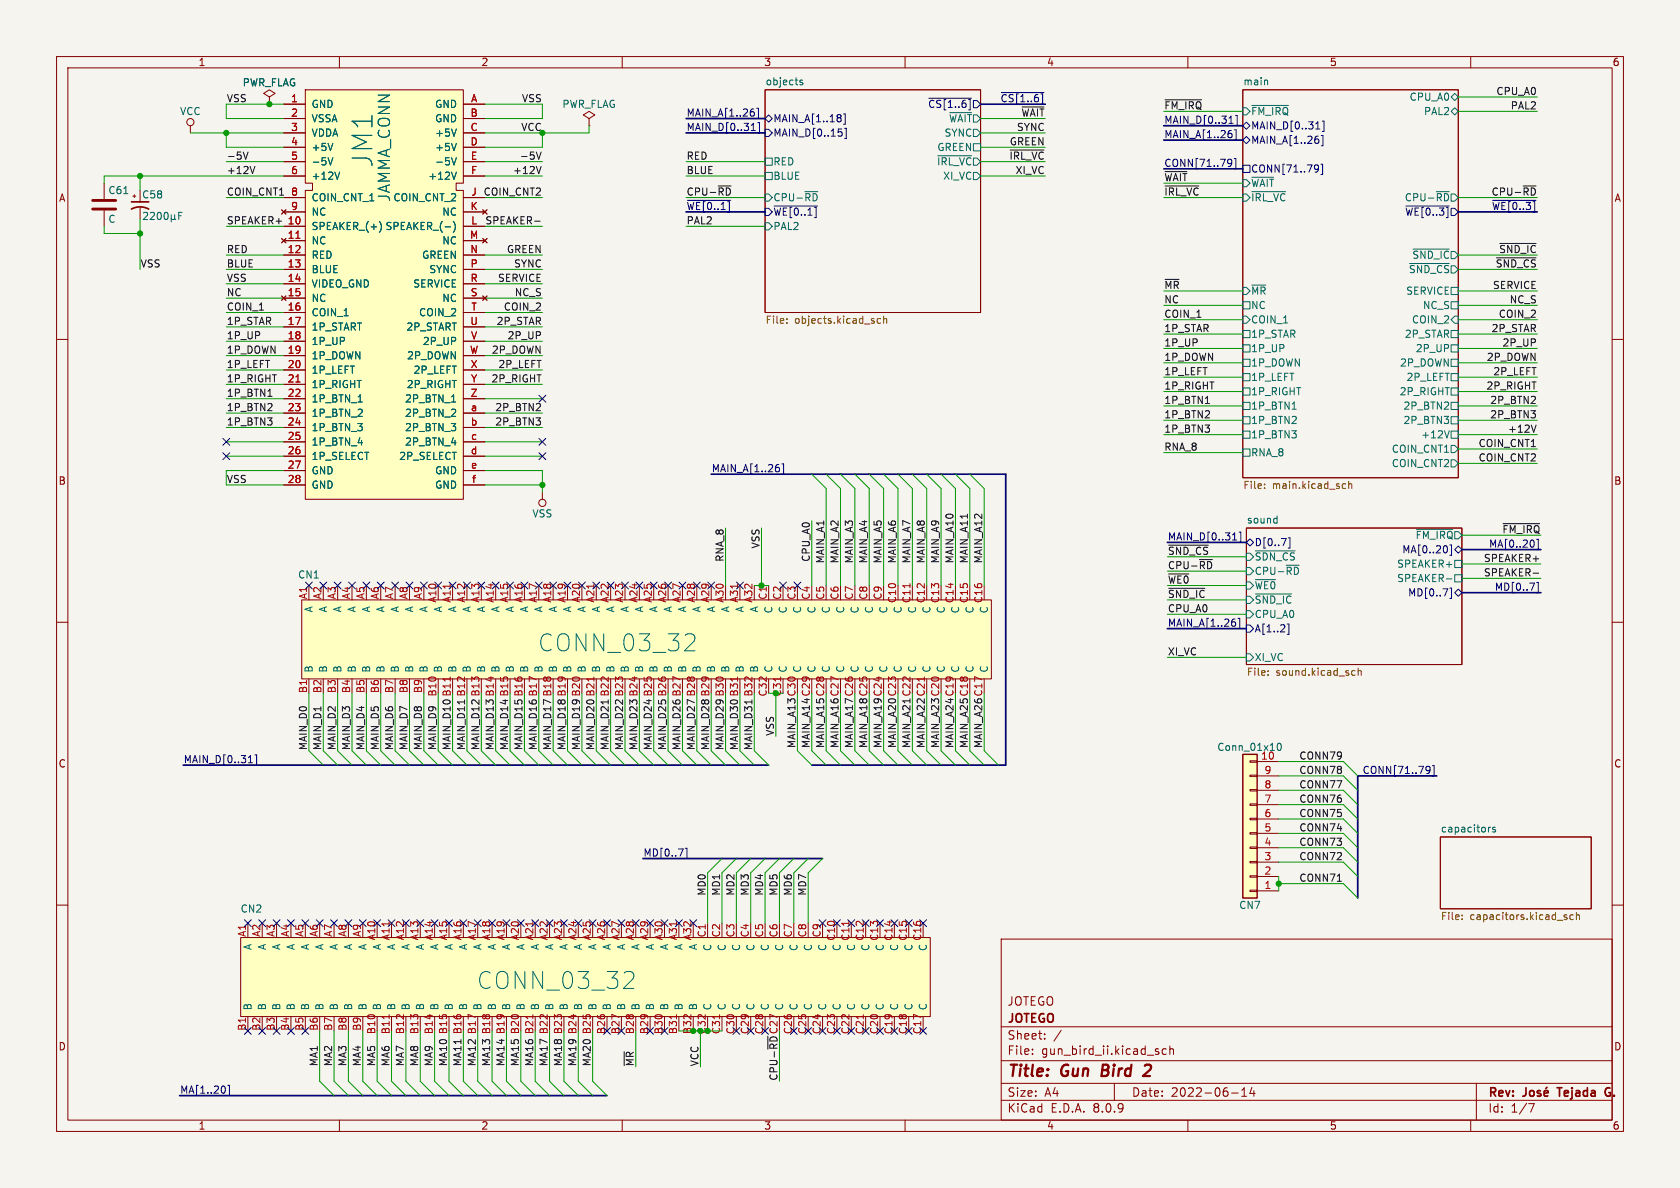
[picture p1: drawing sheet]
<svg xmlns="http://www.w3.org/2000/svg" width="297mm" height="210mm" viewBox="0 0 297 210" stroke-linecap="round" stroke-linejoin="round" font-family="sans-serif">
<defs><g id="words">
<text font-size="4.9" fill="#006464" x="66.1" y="29.7" transform="rotate(-90 66.1 29.7)">JM1</text>
<g font-size="4.2" fill="#006464">
<text x="95.1" y="115.4">CONN_03_32</text>
<text x="84.3" y="175.1">CONN_03_32</text>
</g>
<text font-size="2.8" fill="#006464" x="69.2" y="35.8" transform="rotate(-90 69.2 35.8)">JAMMA_CONN</text>
<g font-size="2.8" fill="#840000">
<text x="178" y="190.9">Title:</text>
<text x="187.7" y="190.9">Gun</text>
<text x="195.6" y="190.9">Bird</text>
<text x="203.9" y="190.9">2</text>
</g>
<g font-size="2.1" fill="#840000">
<text x="178" y="178">JOTEGO</text>
<text x="178" y="184">Sheet:</text>
<text x="178" y="181.2">JOTEGO</text>
<text x="178" y="186.7">File:</text>
<text x="184.1" y="186.7">gun_bird_ii.kicad_sch</text>
<text x="178" y="196.9">KiCad</text>
<text x="178" y="194.1">Size:</text>
<text x="184.7" y="194.1">A4</text>
<text x="185.7" y="196.9">E.D.A.</text>
<text x="193.3" y="196.9">8.0.9</text>
<text x="200" y="194.1">Date:</text>
<text x="207" y="194.1">2022-06-14</text>
<text x="263" y="194.3">Rev:</text>
<text x="263" y="196.9">Id:</text>
<text x="267.1" y="196.9">1/7</text>
<text x="276.1" y="194.3">Tejada</text>
<text x="285.1" y="194.3">G.</text>
</g>
<g font-size="1.8" fill="#840000">
<text x="35" y="11.9">1</text>
<text x="85" y="11.9">2</text>
<text x="135" y="11.9">3</text>
<text x="185" y="11.9">4</text>
<text x="235" y="11.9">5</text>
<text x="285" y="11.9">6</text>
<text x="10.3" y="35.9">A</text>
<text x="285.3" y="35.9">A</text>
<text x="10.3" y="85.9">B</text>
<text x="285.3" y="85.9">B</text>
<text x="10.3" y="135.9">C</text>
<text x="285.3" y="135.9">C</text>
<text x="10.3" y="185.9">D</text>
<text x="285.3" y="185.9">D</text>
<text x="35" y="199.9">1</text>
<text x="85" y="199.9">2</text>
<text x="135" y="199.9">3</text>
<text x="185" y="199.9">4</text>
<text x="235" y="199.9">5</text>
<text x="285" y="199.9">6</text>
</g>
<g font-size="1.8" fill="#006464">
<text x="42.8" y="15.5">PWR_FLAG</text>
<text x="135.3" y="15.2">objects</text>
<text x="219.7" y="15.2">main</text>
<text x="31.7" y="20.5">VCC</text>
<text x="55" y="19.3">GND</text>
<text x="55" y="21.8">VSSA</text>
<text x="76.8" y="19.3">GND</text>
<text x="76.8" y="21.8">GND</text>
<text x="99.3" y="19.3">PWR_FLAG</text>
<text x="167.7" y="21.8">~{WAIT}</text>
<text x="221.1" y="20.5">~{FM_IRQ}</text>
<text x="249.1" y="18">CPU_A0</text>
<text x="251.6" y="20.5">PAL2</text>
<text x="55" y="24.4">VDDA</text>
<text x="55" y="26.9">+5V</text>
<text x="55" y="29.4">-5V</text>
<text x="76.8" y="24.4">+5V</text>
<text x="76.8" y="26.9">+5V</text>
<text x="76.8" y="29.4">-5V</text>
<text x="136.6" y="29.4">RED</text>
<text x="165.6" y="29.4">~{IRL_VC}</text>
<text x="165.6" y="26.9">GREEN</text>
<text x="166.9" y="24.4">SYNC</text>
<text x="19.1" y="34.5">C61</text>
<text x="25" y="35.3">C58</text>
<text x="55" y="32">+12V</text>
<text x="55" y="35.8">COIN_CNT_1</text>
<text x="69.4" y="35.8">COIN_CNT_2</text>
<text x="75.6" y="32">+12V</text>
<text x="136.6" y="35.8">CPU-~{RD}</text>
<text x="136.6" y="32">BLUE</text>
<text x="166.6" y="32">XI_VC</text>
<text x="221.1" y="33.2">~{WAIT}</text>
<text x="221.1" y="35.8">~{IRL_VC}</text>
<text x="248.3" y="35.8">CPU-~{RD}</text>
<text x="19.1" y="39.6">C</text>
<text x="55" y="40.9">SPEAKER_(+)</text>
<text x="55" y="38.3">NC</text>
<text x="68.1" y="40.9">SPEAKER_(-)</text>
<text x="78.1" y="38.3">NC</text>
<text x="136.6" y="40.9">PAL2</text>
<text x="55" y="43.4">NC</text>
<text x="55" y="45.9">RED</text>
<text x="74.5" y="45.9">GREEN</text>
<text x="78.1" y="43.4">NC</text>
<text x="249.6" y="45.9">~{SND_IC}</text>
<text x="55" y="48.5">BLUE</text>
<text x="55" y="51">VIDEO_GND</text>
<text x="55" y="53.6">NC</text>
<text x="73" y="51">SERVICE</text>
<text x="75.8" y="48.5">SYNC</text>
<text x="78.1" y="53.6">NC</text>
<text x="221.1" y="52.3">~{MR}</text>
<text x="248.5" y="52.3">SERVICE</text>
<text x="249" y="48.5">~{SND_CS}</text>
<text x="55" y="56.1">COIN_1</text>
<text x="55" y="58.6">1P_START</text>
<text x="71.7" y="58.6">2P_START</text>
<text x="74" y="56.1">COIN_2</text>
<text x="221.1" y="57.4">COIN_1</text>
<text x="221.1" y="59.9">1P_STAR</text>
<text x="221.1" y="54.8">NC</text>
<text x="248.3" y="59.9">2P_STAR</text>
<text x="249.5" y="57.4">COIN_2</text>
<text x="251.5" y="54.8">NC_S</text>
<text x="55" y="61.2">1P_UP</text>
<text x="55" y="63.7">1P_DOWN</text>
<text x="71.9" y="63.7">2P_DOWN</text>
<text x="74.6" y="61.2">2P_UP</text>
<text x="221.1" y="65">1P_DOWN</text>
<text x="221.1" y="62.5">1P_UP</text>
<text x="247.4" y="65">2P_DOWN</text>
<text x="250.2" y="62.5">2P_UP</text>
<text x="55" y="66.3">1P_LEFT</text>
<text x="55" y="68.8">1P_RIGHT</text>
<text x="55" y="71.3">1P_BTN_1</text>
<text x="71.5" y="71.3">2P_BTN_1</text>
<text x="71.8" y="68.8">2P_RIGHT</text>
<text x="73" y="66.3">2P_LEFT</text>
<text x="221.1" y="67.5">1P_LEFT</text>
<text x="221.1" y="70.1">1P_RIGHT</text>
<text x="247.3" y="70.1">2P_RIGHT</text>
<text x="248.6" y="67.5">2P_LEFT</text>
<text x="55" y="73.9">1P_BTN_2</text>
<text x="55" y="76.4">1P_BTN_3</text>
<text x="71.5" y="73.9">2P_BTN_2</text>
<text x="71.5" y="76.4">2P_BTN_3</text>
<text x="221.1" y="77.7">1P_BTN3</text>
<text x="221.1" y="75.2">1P_BTN2</text>
<text x="221.1" y="72.6">1P_BTN1</text>
<text x="248" y="75.2">2P_BTN3</text>
<text x="248" y="72.6">2P_BTN2</text>
<text x="251.2" y="77.7">+12V</text>
<text x="55" y="79">1P_BTN_4</text>
<text x="55" y="81.5">1P_SELECT</text>
<text x="70.5" y="81.5">2P_SELECT</text>
<text x="71.5" y="79">2P_BTN_4</text>
<text x="221.1" y="80.9">RNA_8</text>
<text x="246" y="80.2">COIN_CNT1</text>
<text x="246" y="82.8">COIN_CNT2</text>
<text x="55" y="84">GND</text>
<text x="55" y="86.6">GND</text>
<text x="76.8" y="84">GND</text>
<text x="76.8" y="86.6">GND</text>
<text x="94" y="91.7">VSS</text>
<text x="220.3" y="92.6">sound</text>
<text x="221.7" y="99.3">~{SDN_CS}</text>
<text x="221.7" y="101.8">CPU-~{RD}</text>
<text x="246.9" y="100.6">SPEAKER+</text>
<text x="52.6" y="102.5">CN1</text>
<text x="221.7" y="104.4">~{WE0}</text>
<text x="221.7" y="106.9">~{SND_IC}</text>
<text x="246.9" y="103.1">SPEAKER-</text>
<text x="55.5" y="108.4" transform="rotate(-90 55.5 108.4)">A</text>
<text x="58" y="108.4" transform="rotate(-90 58 108.4)">A</text>
<text x="60.6" y="108.4" transform="rotate(-90 60.6 108.4)">A</text>
<text x="63.1" y="108.4" transform="rotate(-90 63.1 108.4)">A</text>
<text x="65.6" y="108.4" transform="rotate(-90 65.6 108.4)">A</text>
<text x="68.2" y="108.4" transform="rotate(-90 68.2 108.4)">A</text>
<text x="70.7" y="108.4" transform="rotate(-90 70.7 108.4)">A</text>
<text x="73.3" y="108.4" transform="rotate(-90 73.3 108.4)">A</text>
<text x="75.8" y="108.4" transform="rotate(-90 75.8 108.4)">A</text>
<text x="78.3" y="108.4" transform="rotate(-90 78.3 108.4)">A</text>
<text x="80.9" y="108.4" transform="rotate(-90 80.9 108.4)">A</text>
<text x="83.4" y="108.4" transform="rotate(-90 83.4 108.4)">A</text>
<text x="86" y="108.4" transform="rotate(-90 86 108.4)">A</text>
<text x="88.5" y="108.4" transform="rotate(-90 88.5 108.4)">A</text>
<text x="91" y="108.4" transform="rotate(-90 91 108.4)">A</text>
<text x="93.6" y="108.4" transform="rotate(-90 93.6 108.4)">A</text>
<text x="96.1" y="108.4" transform="rotate(-90 96.1 108.4)">A</text>
<text x="98.7" y="108.4" transform="rotate(-90 98.7 108.4)">A</text>
<text x="101.2" y="108.4" transform="rotate(-90 101.2 108.4)">A</text>
<text x="103.7" y="108.4" transform="rotate(-90 103.7 108.4)">A</text>
<text x="106.3" y="108.4" transform="rotate(-90 106.3 108.4)">A</text>
<text x="108.8" y="108.4" transform="rotate(-90 108.8 108.4)">A</text>
<text x="111.4" y="108.4" transform="rotate(-90 111.4 108.4)">A</text>
<text x="113.9" y="108.4" transform="rotate(-90 113.9 108.4)">A</text>
<text x="116.4" y="108.4" transform="rotate(-90 116.4 108.4)">A</text>
<text x="119" y="108.4" transform="rotate(-90 119 108.4)">A</text>
<text x="121.5" y="108.4" transform="rotate(-90 121.5 108.4)">A</text>
<text x="124.1" y="108.4" transform="rotate(-90 124.1 108.4)">A</text>
<text x="126.6" y="108.4" transform="rotate(-90 126.6 108.4)">A</text>
<text x="129.1" y="108.4" transform="rotate(-90 129.1 108.4)">A</text>
<text x="131.7" y="108.4" transform="rotate(-90 131.7 108.4)">A</text>
<text x="134.2" y="108.4" transform="rotate(-90 134.2 108.4)">A</text>
<text x="136.8" y="108.5" transform="rotate(-90 136.8 108.5)">C</text>
<text x="139.3" y="108.5" transform="rotate(-90 139.3 108.5)">C</text>
<text x="141.8" y="108.5" transform="rotate(-90 141.8 108.5)">C</text>
<text x="144.4" y="108.5" transform="rotate(-90 144.4 108.5)">C</text>
<text x="146.9" y="108.5" transform="rotate(-90 146.9 108.5)">C</text>
<text x="149.5" y="108.5" transform="rotate(-90 149.5 108.5)">C</text>
<text x="152" y="108.5" transform="rotate(-90 152 108.5)">C</text>
<text x="154.5" y="108.5" transform="rotate(-90 154.5 108.5)">C</text>
<text x="157.1" y="108.5" transform="rotate(-90 157.1 108.5)">C</text>
<text x="159.6" y="108.5" transform="rotate(-90 159.6 108.5)">C</text>
<text x="162.2" y="108.5" transform="rotate(-90 162.2 108.5)">C</text>
<text x="164.7" y="108.5" transform="rotate(-90 164.7 108.5)">C</text>
<text x="167.2" y="108.5" transform="rotate(-90 167.2 108.5)">C</text>
<text x="169.8" y="108.5" transform="rotate(-90 169.8 108.5)">C</text>
<text x="172.3" y="108.5" transform="rotate(-90 172.3 108.5)">C</text>
<text x="174.9" y="108.5" transform="rotate(-90 174.9 108.5)">C</text>
<text x="221.7" y="109.4">CPU_A0</text>
<text x="55.5" y="119" transform="rotate(-90 55.5 119)">B</text>
<text x="58" y="119" transform="rotate(-90 58 119)">B</text>
<text x="60.6" y="119" transform="rotate(-90 60.6 119)">B</text>
<text x="63.1" y="119" transform="rotate(-90 63.1 119)">B</text>
<text x="65.6" y="119" transform="rotate(-90 65.6 119)">B</text>
<text x="68.2" y="119" transform="rotate(-90 68.2 119)">B</text>
<text x="70.7" y="119" transform="rotate(-90 70.7 119)">B</text>
<text x="73.3" y="119" transform="rotate(-90 73.3 119)">B</text>
<text x="75.8" y="119" transform="rotate(-90 75.8 119)">B</text>
<text x="78.3" y="119" transform="rotate(-90 78.3 119)">B</text>
<text x="80.9" y="119" transform="rotate(-90 80.9 119)">B</text>
<text x="83.4" y="119" transform="rotate(-90 83.4 119)">B</text>
<text x="86" y="119" transform="rotate(-90 86 119)">B</text>
<text x="88.5" y="119" transform="rotate(-90 88.5 119)">B</text>
<text x="91" y="119" transform="rotate(-90 91 119)">B</text>
<text x="93.6" y="119" transform="rotate(-90 93.6 119)">B</text>
<text x="96.1" y="119" transform="rotate(-90 96.1 119)">B</text>
<text x="98.7" y="119" transform="rotate(-90 98.7 119)">B</text>
<text x="101.2" y="119" transform="rotate(-90 101.2 119)">B</text>
<text x="103.7" y="119" transform="rotate(-90 103.7 119)">B</text>
<text x="106.3" y="119" transform="rotate(-90 106.3 119)">B</text>
<text x="108.8" y="119" transform="rotate(-90 108.8 119)">B</text>
<text x="111.4" y="119" transform="rotate(-90 111.4 119)">B</text>
<text x="113.9" y="119" transform="rotate(-90 113.9 119)">B</text>
<text x="116.4" y="119" transform="rotate(-90 116.4 119)">B</text>
<text x="119" y="119" transform="rotate(-90 119 119)">B</text>
<text x="121.5" y="119" transform="rotate(-90 121.5 119)">B</text>
<text x="124.1" y="119" transform="rotate(-90 124.1 119)">B</text>
<text x="126.6" y="119" transform="rotate(-90 126.6 119)">B</text>
<text x="129.1" y="119" transform="rotate(-90 129.1 119)">B</text>
<text x="131.7" y="119" transform="rotate(-90 131.7 119)">B</text>
<text x="134.2" y="119" transform="rotate(-90 134.2 119)">B</text>
<text x="136.8" y="119" transform="rotate(-90 136.8 119)">C</text>
<text x="139.3" y="119" transform="rotate(-90 139.3 119)">C</text>
<text x="141.8" y="119" transform="rotate(-90 141.8 119)">C</text>
<text x="144.4" y="119" transform="rotate(-90 144.4 119)">C</text>
<text x="146.9" y="119" transform="rotate(-90 146.9 119)">C</text>
<text x="149.5" y="119" transform="rotate(-90 149.5 119)">C</text>
<text x="152" y="119" transform="rotate(-90 152 119)">C</text>
<text x="154.5" y="119" transform="rotate(-90 154.5 119)">C</text>
<text x="157.1" y="119" transform="rotate(-90 157.1 119)">C</text>
<text x="159.6" y="119" transform="rotate(-90 159.6 119)">C</text>
<text x="162.2" y="119" transform="rotate(-90 162.2 119)">C</text>
<text x="164.7" y="119" transform="rotate(-90 164.7 119)">C</text>
<text x="167.2" y="119" transform="rotate(-90 167.2 119)">C</text>
<text x="169.8" y="119" transform="rotate(-90 169.8 119)">C</text>
<text x="172.3" y="119" transform="rotate(-90 172.3 119)">C</text>
<text x="174.9" y="119" transform="rotate(-90 174.9 119)">C</text>
<text x="221.7" y="117.1">XI_VC</text>
<text x="215.1" y="132.9">Conn_01x10</text>
<text x="222.8" y="134.4">10</text>
<text x="254.6" y="147.2">capacitors</text>
<text x="42.4" y="161.5">CN2</text>
<text x="219" y="160.9">CN7</text>
<text x="44.7" y="168" transform="rotate(-90 44.7 168)">A</text>
<text x="47.2" y="168" transform="rotate(-90 47.2 168)">A</text>
<text x="49.8" y="168" transform="rotate(-90 49.8 168)">A</text>
<text x="52.3" y="168" transform="rotate(-90 52.3 168)">A</text>
<text x="54.8" y="168" transform="rotate(-90 54.8 168)">A</text>
<text x="57.4" y="168" transform="rotate(-90 57.4 168)">A</text>
<text x="59.9" y="168" transform="rotate(-90 59.9 168)">A</text>
<text x="62.5" y="168" transform="rotate(-90 62.5 168)">A</text>
<text x="65" y="168" transform="rotate(-90 65 168)">A</text>
<text x="67.5" y="168" transform="rotate(-90 67.5 168)">A</text>
<text x="70.1" y="168" transform="rotate(-90 70.1 168)">A</text>
<text x="72.6" y="168" transform="rotate(-90 72.6 168)">A</text>
<text x="75.2" y="168" transform="rotate(-90 75.2 168)">A</text>
<text x="77.7" y="168" transform="rotate(-90 77.7 168)">A</text>
<text x="80.2" y="168" transform="rotate(-90 80.2 168)">A</text>
<text x="82.8" y="168" transform="rotate(-90 82.8 168)">A</text>
<text x="85.3" y="168" transform="rotate(-90 85.3 168)">A</text>
<text x="87.9" y="168" transform="rotate(-90 87.9 168)">A</text>
<text x="90.4" y="168" transform="rotate(-90 90.4 168)">A</text>
<text x="92.9" y="168" transform="rotate(-90 92.9 168)">A</text>
<text x="95.5" y="168" transform="rotate(-90 95.5 168)">A</text>
<text x="98" y="168" transform="rotate(-90 98 168)">A</text>
<text x="100.6" y="168" transform="rotate(-90 100.6 168)">A</text>
<text x="103.1" y="168" transform="rotate(-90 103.1 168)">A</text>
<text x="105.6" y="168" transform="rotate(-90 105.6 168)">A</text>
<text x="108.2" y="168" transform="rotate(-90 108.2 168)">A</text>
<text x="110.7" y="168" transform="rotate(-90 110.7 168)">A</text>
<text x="113.3" y="168" transform="rotate(-90 113.3 168)">A</text>
<text x="115.8" y="168" transform="rotate(-90 115.8 168)">A</text>
<text x="118.3" y="168" transform="rotate(-90 118.3 168)">A</text>
<text x="120.9" y="168" transform="rotate(-90 120.9 168)">A</text>
<text x="123.4" y="168" transform="rotate(-90 123.4 168)">A</text>
<text x="126" y="168.2" transform="rotate(-90 126 168.2)">C</text>
<text x="128.5" y="168.2" transform="rotate(-90 128.5 168.2)">C</text>
<text x="131" y="168.2" transform="rotate(-90 131 168.2)">C</text>
<text x="133.6" y="168.2" transform="rotate(-90 133.6 168.2)">C</text>
<text x="136.1" y="168.2" transform="rotate(-90 136.1 168.2)">C</text>
<text x="138.7" y="168.2" transform="rotate(-90 138.7 168.2)">C</text>
<text x="141.2" y="168.2" transform="rotate(-90 141.2 168.2)">C</text>
<text x="143.7" y="168.2" transform="rotate(-90 143.7 168.2)">C</text>
<text x="146.3" y="168.2" transform="rotate(-90 146.3 168.2)">C</text>
<text x="148.8" y="168.2" transform="rotate(-90 148.8 168.2)">C</text>
<text x="151.4" y="168.2" transform="rotate(-90 151.4 168.2)">C</text>
<text x="153.9" y="168.2" transform="rotate(-90 153.9 168.2)">C</text>
<text x="156.4" y="168.2" transform="rotate(-90 156.4 168.2)">C</text>
<text x="159" y="168.2" transform="rotate(-90 159 168.2)">C</text>
<text x="161.5" y="168.2" transform="rotate(-90 161.5 168.2)">C</text>
<text x="164.1" y="168.2" transform="rotate(-90 164.1 168.2)">C</text>
<text x="44.7" y="178.7" transform="rotate(-90 44.7 178.7)">B</text>
<text x="47.2" y="178.7" transform="rotate(-90 47.2 178.7)">B</text>
<text x="49.8" y="178.7" transform="rotate(-90 49.8 178.7)">B</text>
<text x="52.3" y="178.7" transform="rotate(-90 52.3 178.7)">B</text>
<text x="54.8" y="178.7" transform="rotate(-90 54.8 178.7)">B</text>
<text x="57.4" y="178.7" transform="rotate(-90 57.4 178.7)">B</text>
<text x="59.9" y="178.7" transform="rotate(-90 59.9 178.7)">B</text>
<text x="62.5" y="178.7" transform="rotate(-90 62.5 178.7)">B</text>
<text x="65" y="178.7" transform="rotate(-90 65 178.7)">B</text>
<text x="67.5" y="178.7" transform="rotate(-90 67.5 178.7)">B</text>
<text x="70.1" y="178.7" transform="rotate(-90 70.1 178.7)">B</text>
<text x="72.6" y="178.7" transform="rotate(-90 72.6 178.7)">B</text>
<text x="75.2" y="178.7" transform="rotate(-90 75.2 178.7)">B</text>
<text x="77.7" y="178.7" transform="rotate(-90 77.7 178.7)">B</text>
<text x="80.2" y="178.7" transform="rotate(-90 80.2 178.7)">B</text>
<text x="82.8" y="178.7" transform="rotate(-90 82.8 178.7)">B</text>
<text x="85.3" y="178.7" transform="rotate(-90 85.3 178.7)">B</text>
<text x="87.9" y="178.7" transform="rotate(-90 87.9 178.7)">B</text>
<text x="90.4" y="178.7" transform="rotate(-90 90.4 178.7)">B</text>
<text x="92.9" y="178.7" transform="rotate(-90 92.9 178.7)">B</text>
<text x="95.5" y="178.7" transform="rotate(-90 95.5 178.7)">B</text>
<text x="98" y="178.7" transform="rotate(-90 98 178.7)">B</text>
<text x="100.6" y="178.7" transform="rotate(-90 100.6 178.7)">B</text>
<text x="103.1" y="178.7" transform="rotate(-90 103.1 178.7)">B</text>
<text x="105.6" y="178.7" transform="rotate(-90 105.6 178.7)">B</text>
<text x="108.2" y="178.7" transform="rotate(-90 108.2 178.7)">B</text>
<text x="110.7" y="178.7" transform="rotate(-90 110.7 178.7)">B</text>
<text x="113.3" y="178.7" transform="rotate(-90 113.3 178.7)">B</text>
<text x="115.8" y="178.7" transform="rotate(-90 115.8 178.7)">B</text>
<text x="118.3" y="178.7" transform="rotate(-90 118.3 178.7)">B</text>
<text x="120.9" y="178.7" transform="rotate(-90 120.9 178.7)">B</text>
<text x="123.4" y="178.7" transform="rotate(-90 123.4 178.7)">B</text>
<text x="126" y="178.7" transform="rotate(-90 126 178.7)">C</text>
<text x="128.5" y="178.7" transform="rotate(-90 128.5 178.7)">C</text>
<text x="131" y="178.7" transform="rotate(-90 131 178.7)">C</text>
<text x="133.6" y="178.7" transform="rotate(-90 133.6 178.7)">C</text>
<text x="136.1" y="178.7" transform="rotate(-90 136.1 178.7)">C</text>
<text x="138.7" y="178.7" transform="rotate(-90 138.7 178.7)">C</text>
<text x="141.2" y="178.7" transform="rotate(-90 141.2 178.7)">C</text>
<text x="143.7" y="178.7" transform="rotate(-90 143.7 178.7)">C</text>
<text x="146.3" y="178.7" transform="rotate(-90 146.3 178.7)">C</text>
<text x="148.8" y="178.7" transform="rotate(-90 148.8 178.7)">C</text>
<text x="151.4" y="178.7" transform="rotate(-90 151.4 178.7)">C</text>
<text x="153.9" y="178.7" transform="rotate(-90 153.9 178.7)">C</text>
<text x="156.4" y="178.7" transform="rotate(-90 156.4 178.7)">C</text>
<text x="159" y="178.7" transform="rotate(-90 159 178.7)">C</text>
<text x="161.5" y="178.7" transform="rotate(-90 161.5 178.7)">C</text>
<text x="164.1" y="178.7" transform="rotate(-90 164.1 178.7)">C</text>
</g>
<g font-size="1.8" fill="#0f0f0f">
<text x="264.4" y="16.9">CPU_A0</text>
<text x="40" y="18.2">VSS</text>
<text x="92.1" y="23.2">VCC</text>
<text x="92.2" y="18.2">VSS</text>
<text x="179.7" y="23.2">SYNC</text>
<text x="180.5" y="20.7">~{WAIT}</text>
<text x="205.7" y="19.4">~{FM_IRQ}</text>
<text x="267" y="19.4">PAL2</text>
<text x="40" y="28.3">-5V</text>
<text x="91.8" y="28.3">-5V</text>
<text x="121.3" y="28.3">RED</text>
<text x="178.4" y="28.3">~{IRL_VC}</text>
<text x="178.4" y="25.8">GREEN</text>
<text x="40" y="34.7">COIN_CNT1</text>
<text x="40" y="30.9">+12V</text>
<text x="85.4" y="34.7">COIN_CNT2</text>
<text x="90.6" y="30.9">+12V</text>
<text x="121.3" y="34.7">CPU-~{RD}</text>
<text x="121.3" y="30.9">BLUE</text>
<text x="179.4" y="30.9">XI_VC</text>
<text x="205.7" y="32.1">~{WAIT}</text>
<text x="205.7" y="34.7">~{IRL_VC}</text>
<text x="263.6" y="34.7">CPU-~{RD}</text>
<text x="40" y="39.7">SPEAKER+</text>
<text x="85.7" y="39.7">SPEAKER-</text>
<text x="121.3" y="39.7">PAL2</text>
<text x="24.8" y="47.4">VSS</text>
<text x="40" y="47.4">BLUE</text>
<text x="40" y="44.8">RED</text>
<text x="89.5" y="44.8">GREEN</text>
<text x="90.8" y="47.4">SYNC</text>
<text x="264.3" y="47.4">~{SND_CS}</text>
<text x="264.9" y="44.8">~{SND_IC}</text>
<text x="40" y="52.4">NC</text>
<text x="40" y="49.9">VSS</text>
<text x="87.9" y="49.9">SERVICE</text>
<text x="90.9" y="52.4">NC_S</text>
<text x="205.7" y="53.7">NC</text>
<text x="205.7" y="51.2">~{MR}</text>
<text x="263.8" y="51.2">SERVICE</text>
<text x="266.8" y="53.7">NC_S</text>
<text x="40" y="57.5">1P_STAR</text>
<text x="40" y="55">COIN_1</text>
<text x="87.7" y="57.5">2P_STAR</text>
<text x="89" y="55">COIN_2</text>
<text x="205.7" y="58.8">1P_STAR</text>
<text x="205.7" y="56.3">COIN_1</text>
<text x="263.6" y="58.8">2P_STAR</text>
<text x="264.9" y="56.3">COIN_2</text>
<text x="40" y="62.6">1P_DOWN</text>
<text x="40" y="65.1">1P_LEFT</text>
<text x="40" y="60.1">1P_UP</text>
<text x="86.9" y="62.6">2P_DOWN</text>
<text x="88" y="65.1">2P_LEFT</text>
<text x="89.6" y="60.1">2P_UP</text>
<text x="205.7" y="61.3">1P_UP</text>
<text x="205.7" y="63.9">1P_DOWN</text>
<text x="262.7" y="63.9">2P_DOWN</text>
<text x="265.5" y="61.3">2P_UP</text>
<text x="40" y="67.7">1P_RIGHT</text>
<text x="40" y="70.2">1P_BTN1</text>
<text x="86.8" y="67.7">2P_RIGHT</text>
<text x="205.7" y="71.5">1P_BTN1</text>
<text x="205.7" y="66.4">1P_LEFT</text>
<text x="205.7" y="69">1P_RIGHT</text>
<text x="262.7" y="69">2P_RIGHT</text>
<text x="263.4" y="71.5">2P_BTN2</text>
<text x="263.9" y="66.4">2P_LEFT</text>
<text x="40" y="72.8">1P_BTN2</text>
<text x="40" y="75.3">1P_BTN3</text>
<text x="87.5" y="75.3">2P_BTN3</text>
<text x="87.5" y="72.8">2P_BTN2</text>
<text x="205.7" y="76.6">1P_BTN3</text>
<text x="205.7" y="74">1P_BTN2</text>
<text x="263.4" y="74">2P_BTN3</text>
<text x="266.5" y="76.6">+12V</text>
<text x="205.7" y="79.7">RNA_8</text>
<text x="261.3" y="81.7">COIN_CNT2</text>
<text x="261.3" y="79.1">COIN_CNT1</text>
<text x="40" y="85.5">VSS</text>
<text x="265.5" y="94.4">~{FM_IRQ}</text>
<text x="128" y="99.4" transform="rotate(-90 128 99.4)">RNA_8</text>
<text x="134.4" y="97.1" transform="rotate(-90 134.4 97.1)">VSS</text>
<text x="143.2" y="99.4" transform="rotate(-90 143.2 99.4)">CPU_A0</text>
<text x="145.8" y="99.7" transform="rotate(-90 145.8 99.7)">MAIN_A1</text>
<text x="148.3" y="99.7" transform="rotate(-90 148.3 99.7)">MAIN_A2</text>
<text x="150.9" y="99.7" transform="rotate(-90 150.9 99.7)">MAIN_A3</text>
<text x="153.4" y="99.7" transform="rotate(-90 153.4 99.7)">MAIN_A4</text>
<text x="155.9" y="99.7" transform="rotate(-90 155.9 99.7)">MAIN_A5</text>
<text x="158.5" y="99.7" transform="rotate(-90 158.5 99.7)">MAIN_A6</text>
<text x="161" y="99.7" transform="rotate(-90 161 99.7)">MAIN_A7</text>
<text x="163.6" y="99.7" transform="rotate(-90 163.6 99.7)">MAIN_A8</text>
<text x="166.1" y="99.7" transform="rotate(-90 166.1 99.7)">MAIN_A9</text>
<text x="168.6" y="99.7" transform="rotate(-90 168.6 99.7)">MAIN_A10</text>
<text x="171.2" y="99.7" transform="rotate(-90 171.2 99.7)">MAIN_A11</text>
<text x="173.7" y="99.7" transform="rotate(-90 173.7 99.7)">MAIN_A12</text>
<text x="206.4" y="98.2">~{SND_CS}</text>
<text x="206.4" y="100.7">CPU-~{RD}</text>
<text x="262.2" y="102">SPEAKER-</text>
<text x="262.2" y="99.4">SPEAKER+</text>
<text x="206.4" y="103.2">~{WE0}</text>
<text x="206.4" y="105.8">~{SND_IC}</text>
<text x="206.4" y="108.3">CPU_A0</text>
<text x="206.4" y="115.9">XI_VC</text>
<text x="136.9" y="130.2" transform="rotate(-90 136.9 130.2)">VSS</text>
<text x="54.3" y="132.7" transform="rotate(-90 54.3 132.7)">MAIN_D0</text>
<text x="56.9" y="132.7" transform="rotate(-90 56.9 132.7)">MAIN_D1</text>
<text x="59.4" y="132.7" transform="rotate(-90 59.4 132.7)">MAIN_D2</text>
<text x="62" y="132.7" transform="rotate(-90 62 132.7)">MAIN_D3</text>
<text x="64.5" y="132.7" transform="rotate(-90 64.5 132.7)">MAIN_D4</text>
<text x="67" y="132.7" transform="rotate(-90 67 132.7)">MAIN_D5</text>
<text x="69.6" y="132.7" transform="rotate(-90 69.6 132.7)">MAIN_D6</text>
<text x="72.1" y="132.7" transform="rotate(-90 72.1 132.7)">MAIN_D7</text>
<text x="74.7" y="132.7" transform="rotate(-90 74.7 132.7)">MAIN_D8</text>
<text x="77.2" y="132.7" transform="rotate(-90 77.2 132.7)">MAIN_D9</text>
<text x="79.7" y="132.7" transform="rotate(-90 79.7 132.7)">MAIN_D10 B11</text>
<text x="82.3" y="132.7" transform="rotate(-90 82.3 132.7)">MAIN_D11 B12</text>
<text x="84.8" y="132.7" transform="rotate(-90 84.8 132.7)">MAIN_D12 B13</text>
<text x="87.4" y="132.7" transform="rotate(-90 87.4 132.7)">MAIN_D13 B14</text>
<text x="89.9" y="132.7" transform="rotate(-90 89.9 132.7)">MAIN_D14 B15</text>
<text x="92.4" y="132.7" transform="rotate(-90 92.4 132.7)">MAIN_D15 B16</text>
<text x="95" y="132.7" transform="rotate(-90 95 132.7)">MAIN_D16 B17</text>
<text x="97.5" y="132.7" transform="rotate(-90 97.5 132.7)">MAIN_D17 B18</text>
<text x="100.1" y="132.7" transform="rotate(-90 100.1 132.7)">MAIN_D18 B19</text>
<text x="102.6" y="132.7" transform="rotate(-90 102.6 132.7)">MAIN_D19 B20</text>
<text x="105.1" y="132.7" transform="rotate(-90 105.1 132.7)">MAIN_D20 B21</text>
<text x="107.7" y="132.7" transform="rotate(-90 107.7 132.7)">MAIN_D21 B22</text>
<text x="110.2" y="132.7" transform="rotate(-90 110.2 132.7)">MAIN_D22 B23</text>
<text x="112.8" y="132.7" transform="rotate(-90 112.8 132.7)">MAIN_D23 B24</text>
<text x="115.3" y="132.7" transform="rotate(-90 115.3 132.7)">MAIN_D24 B25</text>
<text x="117.8" y="132.7" transform="rotate(-90 117.8 132.7)">MAIN_D25 B26</text>
<text x="120.4" y="132.7" transform="rotate(-90 120.4 132.7)">MAIN_D26 B27</text>
<text x="122.9" y="132.7" transform="rotate(-90 122.9 132.7)">MAIN_D27 B28</text>
<text x="125.5" y="132.7" transform="rotate(-90 125.5 132.7)">MAIN_D28 B29</text>
<text x="128" y="132.7" transform="rotate(-90 128 132.7)">MAIN_D29 B30</text>
<text x="130.5" y="132.7" transform="rotate(-90 130.5 132.7)">MAIN_D30 B31</text>
<text x="133.1" y="132.7" transform="rotate(-90 133.1 132.7)">MAIN_D31 B32</text>
<text x="140.7" y="132.3" transform="rotate(-90 140.7 132.3)">MAIN_A13 C30</text>
<text x="143.2" y="132.3" transform="rotate(-90 143.2 132.3)">MAIN_A14 C29</text>
<text x="145.8" y="132.3" transform="rotate(-90 145.8 132.3)">MAIN_A15 C28</text>
<text x="148.3" y="132.3" transform="rotate(-90 148.3 132.3)">MAIN_A16 C27</text>
<text x="150.9" y="132.3" transform="rotate(-90 150.9 132.3)">MAIN_A17 C26</text>
<text x="153.4" y="132.3" transform="rotate(-90 153.4 132.3)">MAIN_A18 C25</text>
<text x="155.9" y="132.3" transform="rotate(-90 155.9 132.3)">MAIN_A19 C24</text>
<text x="158.5" y="132.3" transform="rotate(-90 158.5 132.3)">MAIN_A20 C23</text>
<text x="161" y="132.3" transform="rotate(-90 161 132.3)">MAIN_A21 C22</text>
<text x="163.6" y="132.3" transform="rotate(-90 163.6 132.3)">MAIN_A22 C21</text>
<text x="166.1" y="132.3" transform="rotate(-90 166.1 132.3)">MAIN_A23 C20</text>
<text x="168.6" y="132.3" transform="rotate(-90 168.6 132.3)">MAIN_A24 C19</text>
<text x="171.2" y="132.3" transform="rotate(-90 171.2 132.3)">MAIN_A25 C18</text>
<text x="173.7" y="132.3" transform="rotate(-90 173.7 132.3)">MAIN_A26 C17</text>
<text x="229.6" y="136.9">CONN78</text>
<text x="229.6" y="134.4">CONN79</text>
<text x="229.6" y="142">CONN76</text>
<text x="229.6" y="139.4">CONN77</text>
<text x="229.6" y="147.1">CONN74</text>
<text x="229.6" y="144.5">CONN75</text>
<text x="229.6" y="149.6">CONN73</text>
<text x="229.6" y="152.1">CONN72</text>
<text x="229.6" y="155.9">CONN71</text>
<text x="124.8" y="158.4" transform="rotate(-90 124.8 158.4)">MD0</text>
<text x="127.4" y="158.4" transform="rotate(-90 127.4 158.4)">MD1</text>
<text x="129.9" y="158.4" transform="rotate(-90 129.9 158.4)">MD2</text>
<text x="132.5" y="158.4" transform="rotate(-90 132.5 158.4)">MD3</text>
<text x="135" y="158.4" transform="rotate(-90 135 158.4)">MD4</text>
<text x="137.5" y="158.4" transform="rotate(-90 137.5 158.4)">MD5</text>
<text x="140.1" y="158.4" transform="rotate(-90 140.1 158.4)">MD6</text>
<text x="142.6" y="158.4" transform="rotate(-90 142.6 158.4)">MD7</text>
<text x="137.5" y="182.9" transform="rotate(-90 137.5 182.9)">C27</text>
<text x="56.3" y="188.6" transform="rotate(-90 56.3 188.6)">MA1</text>
<text x="58.8" y="188.6" transform="rotate(-90 58.8 188.6)">MA2</text>
<text x="61.3" y="188.6" transform="rotate(-90 61.3 188.6)">MA3</text>
<text x="63.9" y="188.6" transform="rotate(-90 63.9 188.6)">MA4</text>
<text x="66.4" y="188.6" transform="rotate(-90 66.4 188.6)">MA5</text>
<text x="69" y="188.6" transform="rotate(-90 69 188.6)">MA6</text>
<text x="71.5" y="188.6" transform="rotate(-90 71.5 188.6)">MA7</text>
<text x="74" y="188.6" transform="rotate(-90 74 188.6)">MA8</text>
<text x="76.6" y="188.6" transform="rotate(-90 76.6 188.6)">MA9</text>
<text x="79.1" y="188.6" transform="rotate(-90 79.1 188.6)">MA10 B15</text>
<text x="81.7" y="188.6" transform="rotate(-90 81.7 188.6)">MA11 B16</text>
<text x="84.2" y="188.6" transform="rotate(-90 84.2 188.6)">MA12 B17</text>
<text x="86.7" y="188.6" transform="rotate(-90 86.7 188.6)">MA13 B18</text>
<text x="89.3" y="188.6" transform="rotate(-90 89.3 188.6)">MA14 B19</text>
<text x="91.8" y="188.6" transform="rotate(-90 91.8 188.6)">MA15 B20</text>
<text x="94.4" y="188.6" transform="rotate(-90 94.4 188.6)">MA16 B21</text>
<text x="96.9" y="188.6" transform="rotate(-90 96.9 188.6)">MA17 B22</text>
<text x="99.4" y="188.6" transform="rotate(-90 99.4 188.6)">MA18 B23</text>
<text x="102" y="188.6" transform="rotate(-90 102 188.6)">MA19 B24</text>
<text x="104.5" y="188.6" transform="rotate(-90 104.5 188.6)">MA20 B25</text>
<text x="112.1" y="188.6" transform="rotate(-90 112.1 188.6)">~{MR} B28</text>
<text x="123.6" y="188.6" transform="rotate(-90 123.6 188.6)">VCC</text>
<text x="137.5" y="191.1" transform="rotate(-90 137.5 191.1)">CPU-~{RD}</text>
</g>
<g font-size="1.8" fill="#a90000">
<text x="51.4" y="18.2">1</text>
<text x="51.4" y="20.7">2</text>
<text x="51.4" y="23.2">3</text>
<text x="83.1" y="20.7">B</text>
<text x="83.1" y="23.2">C</text>
<text x="83.2" y="18.2">A</text>
<text x="51.4" y="25.8">4</text>
<text x="51.4" y="28.3">5</text>
<text x="83.1" y="25.8">D</text>
<text x="83.1" y="28.3">E</text>
<text x="51.4" y="30.9">6</text>
<text x="51.4" y="34.7">8</text>
<text x="83.2" y="30.9">F</text>
<text x="83.2" y="34.7">J</text>
<text x="50.8" y="39.8">10</text>
<text x="51.4" y="37.2">9</text>
<text x="83.1" y="37.2">K</text>
<text x="83.2" y="39.8">L</text>
<text x="50.8" y="42.3">11</text>
<text x="50.8" y="44.8">12</text>
<text x="50.8" y="47.4">13</text>
<text x="83" y="42.3">M</text>
<text x="83.1" y="44.8">N</text>
<text x="83.1" y="47.4">P</text>
<text x="50.8" y="49.9">14</text>
<text x="50.8" y="52.5">15</text>
<text x="83.1" y="49.9">R</text>
<text x="83.1" y="52.5">S</text>
<text x="50.8" y="55">16</text>
<text x="50.8" y="57.5">17</text>
<text x="83.1" y="57.5">U</text>
<text x="83.2" y="55">T</text>
<text x="50.8" y="60.1">18</text>
<text x="50.8" y="62.6">19</text>
<text x="50.8" y="65.2">20</text>
<text x="83" y="62.6">W</text>
<text x="83.1" y="65.2">X</text>
<text x="83.2" y="60.1">V</text>
<text x="50.8" y="67.7">21</text>
<text x="50.8" y="70.2">22</text>
<text x="83.1" y="70.2">Z</text>
<text x="83.2" y="67.7">Y</text>
<text x="50.8" y="72.8">23</text>
<text x="50.8" y="75.3">24</text>
<text x="50.8" y="77.9">25</text>
<text x="83.1" y="72.8">a</text>
<text x="83.1" y="75.3">b</text>
<text x="83.2" y="77.9">c</text>
<text x="50.8" y="80.4">26</text>
<text x="50.8" y="82.9">27</text>
<text x="83.1" y="80.4">d</text>
<text x="83.2" y="82.9">e</text>
<text x="50.8" y="85.5">28</text>
<text x="83.4" y="85.5">f</text>
<text x="54.4" y="106" transform="rotate(-90 54.4 106)">A1</text>
<text x="56.9" y="106" transform="rotate(-90 56.9 106)">A2</text>
<text x="59.4" y="106" transform="rotate(-90 59.4 106)">A3</text>
<text x="62" y="106" transform="rotate(-90 62 106)">A4</text>
<text x="64.5" y="106" transform="rotate(-90 64.5 106)">A5</text>
<text x="67.1" y="106" transform="rotate(-90 67.1 106)">A6</text>
<text x="69.6" y="106" transform="rotate(-90 69.6 106)">A7</text>
<text x="72.1" y="106" transform="rotate(-90 72.1 106)">A8</text>
<text x="74.7" y="106" transform="rotate(-90 74.7 106)">A9</text>
<text x="77.2" y="106.6" transform="rotate(-90 77.2 106.6)">A10</text>
<text x="79.8" y="106.6" transform="rotate(-90 79.8 106.6)">A11</text>
<text x="82.3" y="106.6" transform="rotate(-90 82.3 106.6)">A12</text>
<text x="84.8" y="106.6" transform="rotate(-90 84.8 106.6)">A13</text>
<text x="87.4" y="106.6" transform="rotate(-90 87.4 106.6)">A14</text>
<text x="89.9" y="106.6" transform="rotate(-90 89.9 106.6)">A15</text>
<text x="92.5" y="106.6" transform="rotate(-90 92.5 106.6)">A16</text>
<text x="95" y="106.6" transform="rotate(-90 95 106.6)">A17</text>
<text x="97.5" y="106.6" transform="rotate(-90 97.5 106.6)">A18</text>
<text x="100.1" y="106.6" transform="rotate(-90 100.1 106.6)">A19</text>
<text x="102.6" y="106.6" transform="rotate(-90 102.6 106.6)">A20</text>
<text x="105.2" y="106.6" transform="rotate(-90 105.2 106.6)">A21</text>
<text x="107.7" y="106.6" transform="rotate(-90 107.7 106.6)">A22</text>
<text x="110.2" y="106.6" transform="rotate(-90 110.2 106.6)">A23</text>
<text x="112.8" y="106.6" transform="rotate(-90 112.8 106.6)">A24</text>
<text x="115.3" y="106.6" transform="rotate(-90 115.3 106.6)">A25</text>
<text x="117.9" y="106.6" transform="rotate(-90 117.9 106.6)">A26</text>
<text x="120.4" y="106.6" transform="rotate(-90 120.4 106.6)">A27</text>
<text x="122.9" y="106.6" transform="rotate(-90 122.9 106.6)">A28</text>
<text x="125.5" y="106.6" transform="rotate(-90 125.5 106.6)">A29</text>
<text x="128" y="106.6" transform="rotate(-90 128 106.6)">A30</text>
<text x="130.6" y="106.6" transform="rotate(-90 130.6 106.6)">A31</text>
<text x="133.1" y="106.6" transform="rotate(-90 133.1 106.6)">A32</text>
<text x="135.6" y="106.1" transform="rotate(-90 135.6 106.1)">C1</text>
<text x="138.2" y="106.1" transform="rotate(-90 138.2 106.1)">C2</text>
<text x="140.7" y="106.1" transform="rotate(-90 140.7 106.1)">C3</text>
<text x="143.3" y="106.1" transform="rotate(-90 143.3 106.1)">C4</text>
<text x="145.8" y="106.1" transform="rotate(-90 145.8 106.1)">C5</text>
<text x="148.3" y="106.1" transform="rotate(-90 148.3 106.1)">C6</text>
<text x="150.9" y="106.1" transform="rotate(-90 150.9 106.1)">C7</text>
<text x="153.4" y="106.1" transform="rotate(-90 153.4 106.1)">C8</text>
<text x="156" y="106.1" transform="rotate(-90 156 106.1)">C9</text>
<text x="158.5" y="106.7" transform="rotate(-90 158.5 106.7)">C10</text>
<text x="161" y="106.7" transform="rotate(-90 161 106.7)">C11</text>
<text x="163.6" y="106.7" transform="rotate(-90 163.6 106.7)">C12</text>
<text x="166.1" y="106.7" transform="rotate(-90 166.1 106.7)">C13</text>
<text x="168.7" y="106.7" transform="rotate(-90 168.7 106.7)">C14</text>
<text x="171.2" y="106.7" transform="rotate(-90 171.2 106.7)">C15</text>
<text x="173.7" y="106.7" transform="rotate(-90 173.7 106.7)">C16</text>
<text x="54.4" y="122.6" transform="rotate(-90 54.4 122.6)">B1</text>
<text x="56.9" y="122.6" transform="rotate(-90 56.9 122.6)">B2</text>
<text x="59.4" y="122.6" transform="rotate(-90 59.4 122.6)">B3</text>
<text x="62" y="122.6" transform="rotate(-90 62 122.6)">B4</text>
<text x="64.5" y="122.6" transform="rotate(-90 64.5 122.6)">B5</text>
<text x="67.1" y="122.6" transform="rotate(-90 67.1 122.6)">B6</text>
<text x="69.6" y="122.6" transform="rotate(-90 69.6 122.6)">B7</text>
<text x="72.1" y="122.6" transform="rotate(-90 72.1 122.6)">B8</text>
<text x="74.7" y="122.6" transform="rotate(-90 74.7 122.6)">B9</text>
<text x="77.2" y="123.2" transform="rotate(-90 77.2 123.2)">B10</text>
<text x="135.6" y="123.2" transform="rotate(-90 135.6 123.2)">C32</text>
<text x="223.4" y="136.9">9</text>
<text x="223.4" y="142">7</text>
<text x="223.4" y="139.4">8</text>
<text x="223.4" y="149.6">4</text>
<text x="223.4" y="147.1">5</text>
<text x="223.4" y="144.5">6</text>
<text x="223.4" y="154.7">2</text>
<text x="223.4" y="152.1">3</text>
<text x="223.4" y="157.2">1</text>
<text x="43.6" y="165.7" transform="rotate(-90 43.6 165.7)">A1</text>
<text x="46.1" y="165.7" transform="rotate(-90 46.1 165.7)">A2</text>
<text x="48.6" y="165.7" transform="rotate(-90 48.6 165.7)">A3</text>
<text x="51.2" y="165.7" transform="rotate(-90 51.2 165.7)">A4</text>
<text x="53.7" y="165.7" transform="rotate(-90 53.7 165.7)">A5</text>
<text x="56.3" y="165.7" transform="rotate(-90 56.3 165.7)">A6</text>
<text x="58.8" y="165.7" transform="rotate(-90 58.8 165.7)">A7</text>
<text x="61.3" y="165.7" transform="rotate(-90 61.3 165.7)">A8</text>
<text x="63.9" y="165.7" transform="rotate(-90 63.9 165.7)">A9</text>
<text x="66.4" y="166.3" transform="rotate(-90 66.4 166.3)">A10</text>
<text x="69" y="166.3" transform="rotate(-90 69 166.3)">A11</text>
<text x="71.5" y="166.3" transform="rotate(-90 71.5 166.3)">A12</text>
<text x="74" y="166.3" transform="rotate(-90 74 166.3)">A13</text>
<text x="76.6" y="166.3" transform="rotate(-90 76.6 166.3)">A14</text>
<text x="79.1" y="166.3" transform="rotate(-90 79.1 166.3)">A15</text>
<text x="81.7" y="166.3" transform="rotate(-90 81.7 166.3)">A16</text>
<text x="84.2" y="166.3" transform="rotate(-90 84.2 166.3)">A17</text>
<text x="86.7" y="166.3" transform="rotate(-90 86.7 166.3)">A18</text>
<text x="89.3" y="166.3" transform="rotate(-90 89.3 166.3)">A19</text>
<text x="91.8" y="166.3" transform="rotate(-90 91.8 166.3)">A20</text>
<text x="94.4" y="166.3" transform="rotate(-90 94.4 166.3)">A21</text>
<text x="96.9" y="166.3" transform="rotate(-90 96.9 166.3)">A22</text>
<text x="99.4" y="166.3" transform="rotate(-90 99.4 166.3)">A23</text>
<text x="102" y="166.3" transform="rotate(-90 102 166.3)">A24</text>
<text x="104.5" y="166.3" transform="rotate(-90 104.5 166.3)">A25</text>
<text x="107.1" y="166.3" transform="rotate(-90 107.1 166.3)">A26</text>
<text x="109.6" y="166.3" transform="rotate(-90 109.6 166.3)">A27</text>
<text x="112.1" y="166.3" transform="rotate(-90 112.1 166.3)">A28</text>
<text x="114.7" y="166.3" transform="rotate(-90 114.7 166.3)">A29</text>
<text x="117.2" y="166.3" transform="rotate(-90 117.2 166.3)">A30</text>
<text x="119.8" y="166.3" transform="rotate(-90 119.8 166.3)">A31</text>
<text x="122.3" y="166.3" transform="rotate(-90 122.3 166.3)">A32</text>
<text x="124.8" y="165.8" transform="rotate(-90 124.8 165.8)">C1</text>
<text x="127.4" y="165.8" transform="rotate(-90 127.4 165.8)">C2</text>
<text x="129.9" y="165.8" transform="rotate(-90 129.9 165.8)">C3</text>
<text x="132.5" y="165.8" transform="rotate(-90 132.5 165.8)">C4</text>
<text x="135" y="165.8" transform="rotate(-90 135 165.8)">C5</text>
<text x="137.5" y="165.8" transform="rotate(-90 137.5 165.8)">C6</text>
<text x="140.1" y="165.8" transform="rotate(-90 140.1 165.8)">C7</text>
<text x="142.6" y="165.8" transform="rotate(-90 142.6 165.8)">C8</text>
<text x="145.2" y="165.8" transform="rotate(-90 145.2 165.8)">C9</text>
<text x="147.7" y="166.4" transform="rotate(-90 147.7 166.4)">C10</text>
<text x="150.2" y="166.4" transform="rotate(-90 150.2 166.4)">C11</text>
<text x="152.8" y="166.4" transform="rotate(-90 152.8 166.4)">C12</text>
<text x="155.3" y="166.4" transform="rotate(-90 155.3 166.4)">C13</text>
<text x="157.9" y="166.4" transform="rotate(-90 157.9 166.4)">C14</text>
<text x="160.4" y="166.4" transform="rotate(-90 160.4 166.4)">C15</text>
<text x="162.9" y="166.4" transform="rotate(-90 162.9 166.4)">C16</text>
<text x="43.6" y="182.3" transform="rotate(-90 43.6 182.3)">B1</text>
<text x="46.1" y="182.3" transform="rotate(-90 46.1 182.3)">B2</text>
<text x="48.6" y="182.3" transform="rotate(-90 48.6 182.3)">B3</text>
<text x="51.2" y="182.3" transform="rotate(-90 51.2 182.3)">B4</text>
<text x="53.7" y="182.3" transform="rotate(-90 53.7 182.3)">B5</text>
<text x="56.3" y="182.3" transform="rotate(-90 56.3 182.3)">B6</text>
<text x="58.8" y="182.3" transform="rotate(-90 58.8 182.3)">B7</text>
<text x="61.3" y="182.3" transform="rotate(-90 61.3 182.3)">B8</text>
<text x="63.9" y="182.3" transform="rotate(-90 63.9 182.3)">B9</text>
<text x="66.4" y="182.9" transform="rotate(-90 66.4 182.9)">B10</text>
<text x="69" y="182.9" transform="rotate(-90 69 182.9)">B11</text>
<text x="71.5" y="182.9" transform="rotate(-90 71.5 182.9)">B12</text>
<text x="74" y="182.9" transform="rotate(-90 74 182.9)">B13</text>
<text x="76.6" y="182.9" transform="rotate(-90 76.6 182.9)">B14</text>
<text x="107.1" y="182.9" transform="rotate(-90 107.1 182.9)">B26</text>
<text x="109.6" y="182.9" transform="rotate(-90 109.6 182.9)">B27</text>
<text x="114.7" y="182.9" transform="rotate(-90 114.7 182.9)">B29</text>
<text x="117.2" y="182.9" transform="rotate(-90 117.2 182.9)">B30</text>
<text x="119.8" y="182.9" transform="rotate(-90 119.8 182.9)">B31</text>
<text x="122.3" y="182.9" transform="rotate(-90 122.3 182.9)">B32</text>
<text x="127.4" y="182.9" transform="rotate(-90 127.4 182.9)">C31</text>
<text x="129.9" y="182.9" transform="rotate(-90 129.9 182.9)">C30</text>
<text x="132.5" y="182.9" transform="rotate(-90 132.5 182.9)">C29</text>
<text x="135" y="182.9" transform="rotate(-90 135 182.9)">C28</text>
<text x="140.1" y="182.9" transform="rotate(-90 140.1 182.9)">C26</text>
<text x="142.6" y="182.9" transform="rotate(-90 142.6 182.9)">C25</text>
<text x="145.2" y="182.9" transform="rotate(-90 145.2 182.9)">C24</text>
<text x="147.7" y="182.9" transform="rotate(-90 147.7 182.9)">C23</text>
<text x="150.2" y="182.9" transform="rotate(-90 150.2 182.9)">C22</text>
<text x="152.8" y="182.9" transform="rotate(-90 152.8 182.9)">C21</text>
<text x="155.3" y="182.9" transform="rotate(-90 155.3 182.9)">C20</text>
<text x="157.9" y="182.9" transform="rotate(-90 157.9 182.9)">C19</text>
<text x="160.4" y="182.9" transform="rotate(-90 160.4 182.9)">C18</text>
<text x="162.9" y="182.9" transform="rotate(-90 162.9 182.9)">C17</text>
</g>
<g font-size="1.8" fill="#000084">
<text x="121.3" y="20.7">MAIN_A[1..26]</text>
<text x="121.3" y="23.2">MAIN_D[0..31]</text>
<text x="136.6" y="21.8">MAIN_A[1..18]</text>
<text x="164" y="19.3">~{CS[1..6]}</text>
<text x="176.8" y="18.2">~{CS[1..6]}</text>
<text x="205.7" y="22">MAIN_D[0..31]</text>
<text x="221.1" y="23.1">MAIN_D[0..31]</text>
<text x="136.6" y="24.4">MAIN_D[0..15]</text>
<text x="205.7" y="29.6">CONN[71..79]</text>
<text x="205.7" y="24.5">MAIN_A[1..26]</text>
<text x="221.1" y="25.6">MAIN_A[1..26]</text>
<text x="221.1" y="30.7">CONN[71..79]</text>
<text x="121.3" y="37.2">~{WE[0..1]}</text>
<text x="136.6" y="38.3">~{WE[0..1]}</text>
<text x="248.3" y="38.3">~{WE[0..3]}</text>
<text x="263.7" y="37.2">~{WE[0..3]}</text>
<text x="125.7" y="83.6">MAIN_A[1..26]</text>
<text x="206.4" y="95.6">MAIN_D[0..31]</text>
<text x="250.2" y="95.5">~{FM_IRQ}</text>
<text x="221.7" y="96.7">D[0..7]</text>
<text x="247.8" y="98">MA[0..20]</text>
<text x="263.1" y="96.9">MA[0..20]</text>
<text x="248.8" y="105.6">MD[0..7]</text>
<text x="264.2" y="104.5">MD[0..7]</text>
<text x="206.4" y="110.9">MAIN_A[1..26]</text>
<text x="221.7" y="112">A[1..2]</text>
<text x="32.4" y="135">MAIN_D[0..31]</text>
<text x="240.8" y="136.9">CONN[71..79]</text>
<text x="113.7" y="151.5">MD[0..7]</text>
<text x="31.7" y="193.4">MA[1..20]</text>
</g>
<g font-size="1.8" fill="#725600">
<text x="135.3" y="57.6">File:</text>
<text x="140.5" y="57.6">objects.kicad_sch</text>
<text x="219.7" y="86.8">File:</text>
<text x="224.9" y="86.8">main.kicad_sch</text>
<text x="220.3" y="119.8">File:</text>
<text x="225.6" y="119.8">sound.kicad_sch</text>
<text x="254.6" y="163">File:</text>
<text x="259.9" y="163">capacitors.kicad_sch</text>
</g>
<g font-size="1.8" fill="#009600">
<text x="138.2" y="123.2" transform="rotate(-90 138.2 123.2)">C31</text>
<text x="124.8" y="182.9" transform="rotate(-90 124.8 182.9)">C32</text>
</g>
</g></defs>
<path d="M0 0h297v210h-297z" fill="#f5f4ef" stroke="#f5f4ef" stroke-width=".18"/>
<g fill="none" stroke="#840000" stroke-width=".18">
<path d="M10 10h277v190h-277zM12 12h273v186h-273zM60 10v2M110 10v2M135.3 15.9h38.1v39.3h-38.1zM160 10v2M210 10v2M219.7 15.9h38.1v68.6h-38.1zM260 10v2M10 60h2M285 60h2M220.3 93.3h38.1v24.2h-38.1z"/>
<path d="M10 110h2M285 110h2M254.6 148h26.7v12.7h-26.7zM10 160h2M177 166h108v32h-108zM285 160h2M60 198v2M110 198v2M160 198v2M177 194.5h108M177 191.5h108M177 187.5h108"/>
<path d="M177 181.5h108M182.5 186.3v.1M182.5 185.5v.1M184.7 183.6v.1M184.7 182.8v.1M187.6 182.1l-1.3 2M197 191.5v3M204.7 185.9l.2 .2-.2 .3M204.7 185.4l.1 .1M206.2 185.5l-.5-.1-.2 .3v.4l.1 .2h.6M206.8 185.5l.2-.1 .4 .1 .1 .9M206.8 184.9v1.5"/>
<path d="M210 198v2M217.7 193.2h1.2M219.5 193.8h.9M219.5 192.7l.5-.4v1.5M221.3 192.2l-.3 1.1h.9M221.7 192.8v1M260 198v2M261 191.5v6.5M270.2 195.1h1l-.6 1.5"/>
</g>
<path d="M269.8 192.3v1.1a.48 .48 0 0 1-.6 .4M270.6 192.9l.3-.1 .3 .3v.4l-.3 .3-.3-.1-.2-.2v-.4zM272.3 192.9l-.3-.1-.2 .2v.2l.5 .2v.3h-.5M273 193.3l.7-.2-.1-.2-.4-.1-.2 .2 .1 .7h.5M273.5 192.2l-.2 .2M275.3 192.3h.8M284.4 193.1h.3M284.5 192.3a.75 .75 0 0 0-.7 .7 .75 .75 0 0 0 .6 .8l.2-.1" fill="none" stroke="#840000" stroke-width=".3"/>
<path d="M195 188.2l-.3 2h.8M203.2 188.2h-.5l-.3 .2M203.3 189.1l-1.2 1.1h1.2" fill="none" stroke="#840000" stroke-width=".4"/>
<g fill="none" stroke="#000084" stroke-width=".18">
<path d="M164.2 17.4h7.6M172.1 17.8h.6l.7 .6-.7 .7h-.6zM135.3 22.9h.6l.6 .6-.6 .6h-.6zM135.3 36.8h.6l.6 .7-.6 .6h-.6zM135.3 21l.6-.7 .6 .7-.6 .6zM136.9 36.4h7.6M148.2 22.8h.6M148.6 20.3l.1 .2-.1 .2M148.6 20.9l.1 .2-.1 .4M148.6 23.3l.3 .2v.3l-.3 .3M149.1 20.1h.3v1.9h-.3M149.3 22.7h.3v1.8h-.3"/>
<path d="M219.7 24.8l.6-.7 .7 .7-.7 .6zM219.7 29.2h1.3v1.3h-1.3zM219.7 22.2l.6-.6 .7 .6-.7 .7zM232.6 29.2l.4 .1a.84 .84 0 0 1-.3 1.1h-.2M232.6 22.8h.7M233 24.6l.2 .2-.2 .5M233.1 29.7l-.2 .2h-.3M233.5 29h.3v1.8h-.3M233.6 24h.3v1.8h-.3M233.8 21.4h.3v1.8h-.3M248.5 36.4h7.7M221 95.3l.6 .6-.6 .6-.7-.6z"/>
<path d="M227.7 95.1h.3v1.8h-.3M255.8 96.7v.8M256.6 96.3v1.9h-.3M257.2 97.2l.6-.7 .6 .7-.6 .6zM220.3 110.5h.7l.6 .6-.6 .7h-.7zM227.6 110.3h.3v1.8h-.3M256.3 104h.3v1.8h-.3M257.2 104.8l.6-.7 .6 .7-.6 .6z"/>
</g>
<g fill="none" stroke="#006464" stroke-width=".18">
<path d="M141.4 14.4l.5 .4-.1 .2-.4-.1M141.9 14.2h-.3l-.2 .1M167.9 19.9h3.9M219.7 19.1h.6l.7 .6-.7 .6h-.6zM221.3 18.6h6.5M224 14.2l.1 .8M256.5 19.7l.7-.6 .6 .6-.6 .6zM257.2 16.5l.6 .6-.6 .7-.7-.7zM135.3 39.4h.6l.6 .6-.6 .6h-.6zM135.3 34.3h.6l.6 .6-.6 .7h-.6zM135.3 30.5h1.2v1.3h-1.2zM135.3 27.9h1.2v1.3h-1.2z"/>
<path d="M165.8 27.5h6M172.1 25.4h1.3v1.3h-1.3zM172.1 22.9h.6l.7 .6-.7 .6h-.6zM172.1 30.5h.6l.7 .6-.7 .7h-.6zM219.7 31.8h.6l.7 .6-.7 .6h-.6zM219.7 34.3h.6l.7 .6-.7 .7h-.6zM221.3 31.3h3.9M221.3 33.9h6M219.7 55.9h.6l.7 .6-.7 .7h-.6zM219.7 58.4h1.3v1.3h-1.3zM219.7 53.3h1.3v1.3h-1.3zM219.7 50.8h.6l.7 .6-.7 .7h-.6z"/>
<path d="M221.3 50.4h2.5M249.2 46.6h7M249.8 44h6.4M256.5 58.4h1.3v1.3h-1.3zM256.5 53.3h1.3v1.3h-1.3zM256.5 50.8h1.3v1.3h-1.3zM257.2 55.9h.6v1.3h-.6l-.7-.7zM219.7 76.2h1.3v1.3h-1.3zM219.7 73.7h1.3v1.2h-1.3zM219.7 71.1h1.3v1.3h-1.3zM219.7 66h1.3v1.3h-1.3zM219.7 68.6h1.3v1.3h-1.3z"/>
<path d="M219.7 63.5h1.3v1.3h-1.3zM219.7 61h1.3v1.2h-1.3zM219.7 79.4h1.3v1.2h-1.3zM228.4 72.3h.8M256.2 76.1l-.4 1.3M256.5 73.7h1.3v1.2h-1.3zM256.5 71.1h1.3v1.3h-1.3zM256.5 68.6h1.3v1.3h-1.3zM256.5 66h1.3v1.3h-1.3zM256.5 63.5h1.3v1.3h-1.3zM256.5 61h1.3v1.2h-1.3zM256.5 76.2h1.3v1.3h-1.3z"/>
<path d="M256.5 78.7h.7l.6 .7-.6 .6h-.7zM220.3 97.8h.7l.6 .6-.6 .7h-.7zM221.9 97.4h7M225.6 91.6l.2 .1M225.8 91.2v1.3M225.8 92.4l-.2 .1M250.4 93.6h6.4M256.5 81.3h.7l.6 .6-.6 .7h-.7zM257.2 99.1h1.2v1.2h-1.2zM220.3 100.3h.7l.6 .7-.6 .6h-.7zM220.3 102.9h.7l.6 .6-.6 .6h-.7zM220.3 105.4h.7l.6 .6-.6 .7h-.7z"/>
<path d="M220.3 108h.7l.6 .6-.6 .6h-.7zM220.3 115.6h.7l.6 .6-.6 .6h-.7zM221.9 102.5h3.6M221.9 105h6.4M255.7 102.3h1M257.2 101.6h1.2v1.3h-1.2zM263.5 146.2l-.3 .2M264.4 146.3l-.4-.1-.1 .2v.2l.5 .1v.3h-.5"/>
</g>
<g fill="none" stroke="#725600" stroke-width=".18">
<path d="M139.1 57v.2M139.1 56.4v.1M155.7 56.4l-.4-.1-.2 .2 .1 .6h.5M156.2 56.4l.2-.1 .3 .1 .1 .8M156.2 55.9v1.3M223.6 86.2v.2M223.6 85.6v.1M237.5 85.5l.4 .1M237.9 86.3l-.4 .1M238.4 85.6l.2-.1 .3 .1 .1 .8M238.4 85.1v1.3M224.2 119.3v.1"/>
<path d="M224.2 118.6v.1M239.2 118.5l.4 .1M239.6 119.3l-.4 .1M240.1 118.7l.2-.2 .3 .1v.8M240.1 118.1v1.3M258.5 162.4v.2M258.5 161.8v.1M276.7 162.1l.3 .1 .1 .2-.2 .2h-.3M276.7 161.7l.3 .1M278.1 161.8l-.3-.1-.3 .3 .2 .5h.4M278.7 161.8l.2-.1 .3 .1v.8M278.7 161.3v1.3"/>
</g>
<path d="M42.5 165.7h122v14h-122z" fill="#ffffc2"/>
<path d="M42.5 165.7h122v14h-122zM43.8 163.2v2.5M43.8 179.7v2.5M125.1 163.2v2.5" fill="none" stroke="#840000" stroke-width=".18"/>
<path d="M68.8 179.4v.7M94.2 179.4v.7M119.6 179.4v.7M127.2 179.4v.7M150.1 162.9v.7M152.6 179.4v.7" fill="none" stroke="#a90000" stroke-width=".18"/>
<path d="M111.5 171.7a.81 .81 0 0 1 .4 1.3l-1.7 1.7h1.9" fill="none" stroke="#006464" stroke-width=".18"/>
<path d="M219.7 133.4h2.5v25.4h-2.5z" fill="#ffffc2"/>
<g fill="none" stroke="#840000" stroke-width=".18">
<path d="M95.9 87v1.3M221 134.5h1.2v.2h-1.2zM221 137h1.2v.3h-1.2zM221 139.6h1.2v.2h-1.2zM222.2 134.6h3.9M222.2 139.7h3.9M222.2 137.2h3.9M221 142.1h1.2v.3h-1.2zM221 144.7h1.2v.2h-1.2zM221 147.2h1.2v.2h-1.2zM221 149.7h1.2v.3h-1.2zM221 152.3h1.2v.2h-1.2z"/>
<path d="M221 154.8h1.2v.3h-1.2zM221 157.4h1.2v.2h-1.2zM222.2 157.5h3.9M222.2 154.9h3.9M222.2 152.4h3.9M222.2 149.9h3.9M222.2 147.3h3.9M222.2 144.8h3.9M222.2 142.2h3.9"/>
<circle cx="95.9" cy="88.9" r=".63"/>
</g>
<path d="M219.7 133.4h2.5v25.4h-2.5z" fill="none" stroke="#840000" stroke-width=".25"/>
<path d="M225.9 131.5l.2-.1a.68 .68 0 0 1 .4 .6 .68 .68 0 0 1-.4 .7l-.2-.2-.1-.3z" fill="none" stroke="#006464" stroke-width=".18"/>
<path d="M54 15.9h27.9v16.5h-1.3v1.3h1.3v54.6h-27.9v-54.6h1.2v-1.3h-1.2z" fill="#ffffc2"/>
<g fill="none" stroke="#840000" stroke-width=".18">
<path d="M50.2 18.4h3.8M54 15.9h27.9v16.5h-1.3v1.3h1.3v54.6h-27.9v-54.6h1.2v-1.3h-1.2zM81.9 18.4h3.8M18.4 32.4v2.8M18.4 37.2v2.8M33.7 22.2v1.3M49.8 37.1l.7 .7M50.2 21h3.8M50.2 23.5h3.8M50.2 26h3.8M50.2 28.6h3.8M50.2 31.1h3.8"/>
<path d="M50.2 34.9h3.8M50.2 37.5h3.8M50.5 37.1l-.7 .7M81.9 21h3.8M81.9 23.5h3.8M81.9 26h3.8M81.9 28.6h3.8M81.9 31.1h3.8M81.9 34.9h3.8M81.9 37.5h3.8M85.3 37.1l.8 .7M86.1 37.1l-.8 .7"/>
<path d="M104.1 21l1.1-.7-1.1-.6-1 .6 1 .7v1.2M104.1 22.2h.1M49.8 42.2l.7 .7M49.8 52.3l.7 .8M50.2 40h3.8M50.2 42.5h3.8M50.2 45.1h3.8M50.2 47.6h3.8M50.2 50.2h3.8M50.2 52.7h3.8M50.2 55.2h3.8M50.2 57.8h3.8"/>
<path d="M50.5 42.2l-.7 .7M50.5 52.3l-.7 .8M81.9 40h3.8M81.9 42.5h3.8M81.9 45.1h3.8M81.9 47.6h3.8M81.9 50.2h3.8M81.9 52.7h3.8M81.9 55.2h3.8M81.9 57.8h3.8M85.3 42.2l.8 .7M85.3 52.3l.8 .8"/>
<path d="M86.1 42.2l-.8 .7M86.1 52.3l-.8 .8M50.2 60.3h3.8M50.2 62.9h3.8M50.2 65.4h3.8M50.2 67.9h3.8M50.2 70.5h3.8M50.2 73h3.8M50.2 75.6h3.8M50.2 78.1h3.8M81.9 60.3h3.8M81.9 62.9h3.8"/>
<path d="M81.9 65.4h3.8M81.9 67.9h3.8M81.9 70.5h3.8M81.9 73h3.8M81.9 75.6h3.8M81.9 78.1h3.8M50.2 80.6h3.8M50.2 83.2h3.8M50.2 85.7h3.8M81.9 80.6h3.8M81.9 83.2h3.8M81.9 85.7h3.8"/>
<circle cx="33.7" cy="21.6" r=".63"/>
</g>
<path d="M21.9 34.2h.7M58 27.9l.4 1.3 .4-1.3M58.8 25.3l-.4 1.3M60.1 30.4l-.5 1.3M67.1 39.1a1.46 1.46 0 0 1 0 2M79.8 27.9l.5 1.3 .4-1.3M80.1 39.1a1.46 1.46 0 0 1 0 2M80.7 22.8l-.4 1.3M80.7 25.3l-.4 1.3M80.7 30.4l-.4 1.3M63.3 71.1h.7M79.8 71.1h.8" fill="none" stroke="#006464" stroke-width=".18"/>
<path d="M52.3 42.1h.7M52.3 67.5h.7" fill="none" stroke="#a90000" stroke-width=".18"/>
<path d="M16.4 37h4M16.4 35.4h4" fill="none" stroke="#840000" stroke-width=".51"/>
<path d="M53.3 106h122v14h-122z" fill="#ffffc2"/>
<g fill="none" stroke="#840000" stroke-width=".18">
<path d="M47.6 17.1l1-.6-1-.6-1 .6 1 .6v1.3M47.6 18.4h.1M50.2 18.4h3.8M81.9 18.4h3.8M23.5 34.7h.5M23.7 34.4v.5M24.8 36.7v2M49.8 37.1l.7 .7M50.2 21h3.8M50.2 23.5h3.8M50.2 26h3.8M50.2 28.6h3.8"/>
<path d="M50.2 31.1h3.8M50.2 34.9h3.8M50.2 37.5h3.8M50.5 37.1l-.7 .7M81.9 21h3.8M81.9 23.5h3.8M81.9 26h3.8M81.9 28.6h3.8M81.9 31.1h3.8M81.9 34.9h3.8M81.9 37.5h3.8M85.3 37.1l.8 .7"/>
<path d="M86.1 37.1l-.8 .7M49.8 42.2l.7 .7M49.8 52.3l.7 .8M50.2 40h3.8M50.2 42.5h3.8M50.2 45.1h3.8M50.2 47.6h3.8M50.2 50.2h3.8M50.2 52.7h3.8M50.2 55.2h3.8M50.2 57.8h3.8M50.5 42.2l-.7 .7"/>
<path d="M50.5 52.3l-.7 .8M81.9 40h3.8M81.9 42.5h3.8M81.9 45.1h3.8M81.9 47.6h3.8M81.9 50.2h3.8M81.9 52.7h3.8M81.9 55.2h3.8M81.9 57.8h3.8M85.3 42.2l.8 .7M85.3 52.3l.8 .8M86.1 42.2l-.8 .7"/>
<path d="M86.1 52.3l-.8 .8M50.2 60.3h3.8M50.2 62.9h3.8M50.2 65.4h3.8M50.2 67.9h3.8M50.2 70.5h3.8M50.2 73h3.8M50.2 75.6h3.8M50.2 78.1h3.8M81.9 60.3h3.8M81.9 62.9h3.8M81.9 65.4h3.8"/>
<path d="M81.9 67.9h3.8M81.9 70.5h3.8M81.9 73h3.8M81.9 75.6h3.8M81.9 78.1h3.8M50.2 80.6h3.8M50.2 83.2h3.8M50.2 85.7h3.8M81.9 80.6h3.8M81.9 83.2h3.8M81.9 85.7h3.8M53.3 106h122v14h-122z"/>
<path d="M54.6 103.5v2.5M135.9 103.5v2.5M54.6 120v2.6"/>
</g>
<path d="M52.3 42.1h.7M52.3 67.5h.7M79.6 119.7v.7M105 119.7v.7M130.4 119.7v.7M138 119.7v.7M160.9 103.2v.7M163.4 119.7v.7" fill="none" stroke="#a90000" stroke-width=".18"/>
<g fill="none" stroke="#006464" stroke-width=".18">
<path d="M25.4 37.7l.5-.2 .2 .4-.8 .9h.8M26.6 37.7l.5-.2 .2 .4-.8 .9h.8M28 37.6l.1-.1a.68 .68 0 0 1 .4 .7 .68 .68 0 0 1-.4 .6 .84 .84 0 0 1-.1-1.2zM29.2 37.6l.1-.1a.68 .68 0 0 1 .4 .7 .68 .68 0 0 1-.4 .6 .84 .84 0 0 1-.1-1.2zM30.3 38.6l.2 .2h.2l.2-.2M30.3 38v1.2M30.9 38.6l.2 .2M30.9 38v.6M31.6 38.1h.4M32.2 37.5h-.6v1.3M58 27.9l.4 1.3 .4-1.3M58.8 25.3l-.4 1.3"/>
<path d="M60.1 30.4l-.5 1.3M67.1 39.1a1.46 1.46 0 0 1 0 2M79.8 27.9l.5 1.3 .4-1.3M80.1 39.1a1.46 1.46 0 0 1 0 2M80.7 22.8l-.4 1.3M80.7 25.3l-.4 1.3M80.7 30.4l-.4 1.3M63.3 71.1h.7M79.8 71.1h.8M122.3 112a.81 .81 0 0 1 .4 1.3l-1.7 1.7h1.8"/>
</g>
<path d="M23.2 37a3.2 3.2 0 0 1 3.1 0M23.2 35.7h3.1" fill="none" stroke="#840000" stroke-width=".3"/>
<g fill="none" stroke="#0f0f0f" stroke-width=".18">
<path d="M180.7 18.9h3.9M206 17.6h6.4M43 26.9l.4 1.3 .5-1.3M45.1 29.4l-.5 1.3M94.5 39.1h1M94.8 26.9l.4 1.3 .5-1.3M95.7 29.4l-.5 1.3M178.6 26.5h6M206 30.3h3.8M206 32.9h5.9M264.5 45.6h7.1M265.2 43h6.4"/>
<path d="M47.4 70.1h.7M213.1 71.3h.7M271.6 75.1l-.5 1.3M206.6 96.4h7M265.7 92.6h6.5M206.6 101.5h3.6M206.6 104h6.4M271 101.3h1M236.4 155.8h.7"/>
</g>
<g fill="none" stroke="#000084" stroke-width=".18">
<path d="M133.2 19.8l.2 .2-.2 .5M133.8 19.1h.3v1.9h-.3M177 16.4h7.6M121.5 35.4h7.7M132.8 23.1h.7M134 21.7h.3v1.8h-.3M217.3 28.2l.4 .1a.84 .84 0 0 1-.3 1.1h-.3M217.3 21.8h.7M217.7 23.6l.1 .2-.1 .5M217.8 28.7l-.3 .2h-.2M218.2 28h.3v1.8h-.3M218.2 23h.3v1.8h-.3"/>
<path d="M218.4 20.4h.3v1.8h-.3M263.9 35.4h7.7M39.4 77.5l1.2 1.2M40.6 77.5l-1.2 1.2M95.3 69.9l1.2 1.2M95.3 77.5l1.2 1.2M96.5 69.9l-1.2 1.2M96.5 77.5l-1.2 1.2M39.4 80l1.2 1.3M40.6 80l-1.2 1.3M95.3 80l1.2 1.3M96.5 80l-1.2 1.3"/>
<path d="M137.7 82.7l.1 .2-.1 .4M138.2 82h.3v1.8h-.3M217.9 95.5h.7M219.1 94.1h.3v1.8h-.3M271.2 95.7v.8M271.6 95.3h.4v1.9h-.4M54 102.9l1.2 1.2M55.2 102.9l-1.2 1.2M56.5 102.9l1.3 1.2M57.8 102.9l-1.3 1.2M59.1 102.9l1.2 1.2M60.3 102.9l-1.2 1.2"/>
<path d="M61.6 102.9l1.2 1.2M62.8 102.9l-1.2 1.2M64.2 102.9l1.2 1.2M65.4 102.9l-1.2 1.2M66.7 102.9l1.2 1.2M67.9 102.9l-1.2 1.2M69.2 102.9l1.3 1.2M70.5 102.9l-1.3 1.2M71.8 102.9l1.2 1.2M73 102.9l-1.2 1.2M74.3 102.9l1.2 1.2M75.5 102.9l-1.2 1.2"/>
<path d="M76.9 102.9l1.2 1.2M78.1 102.9l-1.2 1.2M79.4 102.9l1.2 1.2M80.6 102.9l-1.2 1.2M81.9 102.9l1.3 1.2M83.2 102.9l-1.3 1.2M84.5 102.9l1.2 1.2M85.7 102.9l-1.2 1.2M87 102.9l1.2 1.2M88.2 102.9l-1.2 1.2M89.6 102.9l1.2 1.2M90.8 102.9l-1.2 1.2"/>
<path d="M92.1 102.9l1.2 1.2M93.3 102.9l-1.2 1.2M94.6 102.9l1.3 1.2M95.9 102.9l-1.3 1.2M97.2 102.9l1.2 1.2M98.4 102.9l-1.2 1.2M99.7 102.9l1.2 1.2M100.9 102.9l-1.2 1.2M102.3 102.9l1.2 1.2M103.5 102.9l-1.2 1.2M104.8 102.9l1.2 1.2M106 102.9l-1.2 1.2"/>
<path d="M107.3 102.9l1.3 1.2M108.6 102.9l-1.3 1.2M109.9 102.9l1.2 1.2M111.1 102.9l-1.2 1.2M112.4 102.9l1.2 1.2M113.6 102.9l-1.2 1.2M115 102.9l1.2 1.2M116.2 102.9l-1.2 1.2M117.5 102.9l1.2 1.2M118.7 102.9l-1.2 1.2M120 102.9l1.3 1.2M121.3 102.9l-1.3 1.2"/>
<path d="M122.6 102.9l1.2 1.2M123.8 102.9l-1.2 1.2M125.1 102.9l1.2 1.2M126.3 102.9l-1.2 1.2M130.2 102.9l1.2 1.2M131.4 102.9l-1.2 1.2M137.8 102.9l1.2 1.2M139 102.9l-1.2 1.2M140.4 102.9l1.2 1.2M141.6 102.9l-1.2 1.2M218.3 110l.1 .2-.1 .4M218.9 109.3h.3v1.8h-.3"/>
<path d="M271.6 103h.4v1.8h-.4M43.9 134.8h.7M45.1 133.4h.3v1.9h-.3M252.3 135.5l.5 .1a.84 .84 0 0 1-.4 1.1h-.2M252.8 136l-.2 .3h-.3M253.2 135.3h.3v1.9h-.3M121.1 150h.3v1.8h-.3M43.2 162.6l1.2 1.2M44.4 162.6l-1.2 1.2M45.7 162.6l1.3 1.2M47 162.6l-1.3 1.2M48.3 162.6l1.2 1.2"/>
<path d="M49.5 162.6l-1.2 1.2M50.8 162.6l1.2 1.2M52 162.6l-1.2 1.2M53.4 162.6l1.2 1.2M54.6 162.6l-1.2 1.2M55.9 162.6l1.2 1.2M57.1 162.6l-1.2 1.2M58.4 162.6l1.3 1.2M59.7 162.6l-1.3 1.2M61 162.6l1.2 1.2M62.2 162.6l-1.2 1.2M63.5 162.6l1.2 1.2"/>
<path d="M64.7 162.6l-1.2 1.2M66.1 162.6l1.2 1.2M67.3 162.6l-1.2 1.2M68.6 162.6l1.2 1.2M69.8 162.6l-1.2 1.2M71.1 162.6l1.3 1.2M72.4 162.6l-1.3 1.2M73.7 162.6l1.2 1.2M74.9 162.6l-1.2 1.2M76.2 162.6l1.2 1.2M77.4 162.6l-1.2 1.2M78.8 162.6l1.2 1.2"/>
<path d="M80 162.6l-1.2 1.2M81.3 162.6l1.2 1.2M82.5 162.6l-1.2 1.2M83.8 162.6l1.3 1.2M85.1 162.6l-1.3 1.2M86.4 162.6l1.2 1.2M87.6 162.6l-1.2 1.2M88.9 162.6l1.2 1.2M90.1 162.6l-1.2 1.2M91.5 162.6l1.2 1.2M92.7 162.6l-1.2 1.2M94 162.6l1.2 1.2"/>
<path d="M95.2 162.6l-1.2 1.2M96.5 162.6l1.3 1.2M97.8 162.6l-1.3 1.2M99.1 162.6l1.2 1.2M100.3 162.6l-1.2 1.2M101.6 162.6l1.2 1.2M102.8 162.6l-1.2 1.2M104.2 162.6l1.2 1.2M105.4 162.6l-1.2 1.2M106.7 162.6l1.2 1.2M107.9 162.6l-1.2 1.2M109.2 162.6l1.3 1.2"/>
<path d="M110.5 162.6l-1.3 1.2M111.8 162.6l1.2 1.2M113 162.6l-1.2 1.2M114.3 162.6l1.2 1.2M115.5 162.6l-1.2 1.2M116.9 162.6l1.2 1.2M118.1 162.6l-1.2 1.2M119.4 162.6l1.2 1.2M120.6 162.6l-1.2 1.2M121.9 162.6l1.3 1.2M123.2 162.6l-1.3 1.2M144.8 162.6l1.2 1.2"/>
<path d="M146 162.6l-1.2 1.2M147.3 162.6l1.3 1.2M148.6 162.6l-1.3 1.2M149.9 162.6l1.2 1.2M151.1 162.6l-1.2 1.2M152.4 162.6l1.2 1.2M153.6 162.6l-1.2 1.2M155 162.6l1.2 1.2M156.2 162.6l-1.2 1.2M157.5 162.6l1.2 1.2M158.7 162.6l-1.2 1.2M160 162.6l1.3 1.2"/>
<path d="M161.3 162.6l-1.3 1.2M162.6 162.6l1.2 1.2M163.8 162.6l-1.2 1.2M39.8 192.2v.8M40.3 191.9h.3v1.8h-.3M43.2 181.6l1.2 1.3M44.4 181.6l-1.2 1.3M45.7 181.6l1.3 1.3M47 181.6l-1.3 1.3M48.3 181.6l1.2 1.3M49.5 181.6l-1.2 1.3M50.8 181.6l1.2 1.3"/>
<path d="M52 181.6l-1.2 1.3M53.4 181.6l1.2 1.3M54.6 181.6l-1.2 1.3M106.7 181.6l1.2 1.3M107.9 181.6l-1.2 1.3M109.2 181.6l1.3 1.3M110.5 181.6l-1.3 1.3M114.3 181.6l1.2 1.3M115.5 181.6l-1.2 1.3M116.9 181.6l1.2 1.3M118.1 181.6l-1.2 1.3M129.6 181.6l1.2 1.3"/>
<path d="M130.8 181.6l-1.2 1.3M132.1 181.6l1.2 1.3M133.3 181.6l-1.2 1.3M134.6 181.6l1.3 1.3M135.9 181.6l-1.3 1.3M139.7 181.6l1.2 1.3M140.9 181.6l-1.2 1.3M142.3 181.6l1.2 1.3M143.5 181.6l-1.2 1.3M144.8 181.6l1.2 1.3M146 181.6l-1.2 1.3M147.3 181.6l1.3 1.3"/>
<path d="M148.6 181.6l-1.3 1.3M149.9 181.6l1.2 1.3M151.1 181.6l-1.2 1.3M152.4 181.6l1.2 1.3M153.6 181.6l-1.2 1.3M155 181.6l1.2 1.3M156.2 181.6l-1.2 1.3M157.5 181.6l1.2 1.3M158.7 181.6l-1.2 1.3M160 181.6l1.3 1.3M161.3 181.6l-1.3 1.3M162.6 181.6l1.2 1.3"/>
<path d="M163.8 181.6l-1.2 1.3"/>
</g>
<g fill="none" stroke="#000084" stroke-width=".3">
<path d="M173.4 18.4h11.4M121.3 23.5h14M121.3 21h14M121.3 37.5h14M205.7 22.2h14M205.7 24.8h14M205.7 29.8h14M257.8 37.5h14M125.7 83.8h52.1v51.5h-34.3M206.4 95.9h13.9M258.4 97.2h14M206.4 111.1h13.9"/>
<path d="M258.4 104.8h14M32.4 135.3h103.5M254 137.2h-14v21.6M113.7 151.8h31.7M31.7 193.7h75.6"/>
</g>
<g fill="none" stroke="#009600" stroke-width=".18">
<path d="M50.2 18.4h-10.2v2.6h10.2M85.7 18.4h10.2v2.6h-10.2M205.7 19.7h14M257.8 17.1h14M257.8 19.7h14M24.8 31.1v2.6M24.8 38.7v8.9M33.7 23.5h16.5M40 23.5v2.5h10.2M40 34.9h10.2M40 28.6h10.2M50.2 31.1h-31.8v1.3"/>
<path d="M85.7 31.1h10.2M85.7 34.9h10.2M85.7 28.6h10.2M95.9 23.5v2.5h-10.2M104.1 22.2v1.3h-18.4M121.3 31.1h14M121.3 34.9h14M121.3 28.6h14M173.4 31.1h11.4M173.4 23.5h11.4M173.4 26h11.4M173.4 28.6h11.4"/>
<path d="M173.4 21h11.4M205.7 34.9h14M205.7 32.4h14M257.8 34.9h14M18.4 40v1.3h6.4M40 40h10.2M40 45.1h10.2M40 55.2h10.2M40 57.8h10.2M40 52.7h10.2M40 47.6h10.2M40 50.2h10.2"/>
<path d="M85.7 40h10.2M85.7 45.1h10.2M85.7 55.2h10.2M85.7 57.8h10.2M85.7 52.7h10.2M85.7 47.6h10.2M85.7 50.2h10.2M121.3 40h14M205.7 59.1h14M205.7 56.5h14M205.7 51.4h14M205.7 54h14"/>
<path d="M257.8 45.1h14M257.8 59.1h14M257.8 56.5h14M257.8 51.4h14M257.8 47.6h14M257.8 54h14M40 65.4h10.2M40 62.9h10.2M40 73h10.2M40 75.6h10.2M40 78.1h10.2M40 60.3h10.2"/>
<path d="M40 70.5h10.2M40 67.9h10.2M85.7 65.4h10.2M85.7 62.9h10.2M85.7 73h10.2M85.7 75.6h10.2M85.7 78.1h10.2M85.7 60.3h10.2M85.7 70.5h10.2M85.7 67.9h10.2M205.7 76.8h14M205.7 71.8h14"/>
<path d="M205.7 74.3h14M205.7 61.6h14M205.7 69.2h14M205.7 64.1h14M205.7 66.7h14M257.8 79.4h14M257.8 76.8h14M257.8 71.8h14M257.8 74.3h14M257.8 61.6h14M257.8 69.2h14M257.8 64.1h14"/>
<path d="M257.8 66.7h14M40 80.6h10.2M50.2 83.2h-10.2v2.5h10.2M85.7 80.6h10.2M85.7 83.2h10.2v3.8M85.7 85.7h10.2M128.3 93.3v10.2M134.6 93.3v10.2M143.5 83.8l2.5 2.6v17.1M143.5 92.1v11.4M146 83.8l2.6 2.6v17.1M148.6 83.8l2.5 2.6v17.1"/>
<path d="M151.1 83.8l2.6 2.6v17.1M153.7 83.8l2.5 2.6v17.1M156.2 83.8l2.5 2.6v17.1M158.7 83.8l2.6 2.6v17.1M161.3 83.8l2.5 2.6v17.1M163.8 83.8l2.6 2.6v17.1M166.4 83.8l2.5 2.6v17.1M168.9 83.8l2.5 2.6v17.1M171.4 83.8l2.6 2.6v17.1M205.7 80h14M206.4 98.4h13.9M257.8 81.9h14"/>
<path d="M258.4 99.7h14M258.4 94.6h14M133.3 103.5h2.6M206.4 103.5h13.9M206.4 101h13.9M206.4 106h13.9M206.4 116.2h13.9M206.4 108.6h13.9M258.4 102.2h14M54.6 122.6v10.1l2.5 2.6M57.1 122.6v10.1l2.6 2.6M59.7 122.6v10.1l2.5 2.6"/>
<path d="M62.2 122.6v10.1l2.6 2.6M64.8 122.6v10.1l2.5 2.6M67.3 122.6v10.1l2.5 2.6M69.8 122.6v10.1l2.6 2.6M72.4 122.6v10.1l2.5 2.6M74.9 122.6v10.1l2.6 2.6M77.5 122.6v10.1l2.5 2.6M80 122.6v10.1l2.5 2.6M82.5 122.6v10.1l2.6 2.6M85.1 122.6v10.1l2.5 2.6M87.6 122.6v10.1l2.6 2.6M90.2 122.6v10.1l2.5 2.6"/>
<path d="M92.7 122.6v10.1l2.5 2.6M95.2 122.6v10.1l2.6 2.6M97.8 122.6v10.1l2.5 2.6M100.3 122.6v10.1l2.6 2.6M102.9 122.6v10.1l2.5 2.6M105.4 122.6v10.1l2.5 2.6M107.9 122.6v10.1l2.6 2.6M110.5 122.6v10.1l2.5 2.6M113 122.6v10.1l2.6 2.6M115.6 122.6v10.1l2.5 2.6M118.1 122.6v10.1l2.5 2.6M120.6 122.6v10.1l2.6 2.6"/>
<path d="M123.2 122.6v10.1l2.5 2.6M125.7 122.6v10.1l2.6 2.6M128.3 122.6v10.1l2.5 2.6M130.8 122.6v10.1l2.5 2.6M133.3 122.6v10.1l2.6 2.6M135.9 122.6h1.3v7.6M141 122.6v10.1l2.5 2.6M143.5 122.6v10.1l2.5 2.6M146 122.6v10.1l2.6 2.6M148.6 122.6v10.1l2.5 2.6M151.1 122.6v10.1l2.6 2.6M153.7 122.6v10.1l2.5 2.6"/>
<path d="M156.2 122.6v10.1l2.5 2.6M158.7 122.6v10.1l2.6 2.6M161.3 122.6v10.1l2.5 2.6M163.8 122.6v10.1l2.6 2.6M166.4 122.6v10.1l2.5 2.6M168.9 122.6v10.1l2.5 2.6M171.4 122.6v10.1l2.6 2.6M174 122.6v10.1l2.5 2.6M226.1 139.7h11.4l2.5 2.5M226.1 137.2h11.4l2.5 2.5M226.1 134.6h11.4l2.5 2.6M127.6 151.8l-2.5 2.5v8.9"/>
<path d="M130.2 151.8l-2.6 2.5v8.9M132.7 151.8l-2.5 2.5v8.9M135.3 151.8l-2.6 2.5v8.9M137.8 151.8l-2.5 2.5v8.9M140.3 151.8l-2.5 2.5v8.9M142.9 151.8l-2.6 2.5v8.9M145.4 151.8l-2.5 2.5v8.9M226.1 154.9v2.6M226.1 156.2h11.4l2.5 2.6M226.1 149.9h11.4l2.5 2.5M226.1 144.8h11.4l2.5 2.5M226.1 142.2h11.4l2.5 2.6"/>
<path d="M226.1 152.4h11.4l2.5 2.5M226.1 147.3h11.4l2.5 2.6M56.5 182.2v8.9l2.6 2.6M59.1 182.2v8.9l2.5 2.6M61.6 182.2v8.9l2.5 2.6M64.1 182.2v8.9l2.6 2.6M66.7 182.2v8.9l2.5 2.6M69.2 182.2v8.9l2.6 2.6M71.8 182.2v8.9l2.5 2.6M74.3 182.2v8.9l2.5 2.6M76.8 182.2v8.9l2.6 2.6M79.4 182.2v8.9l2.5 2.6"/>
<path d="M81.9 182.2v8.9l2.6 2.6M84.5 182.2v8.9l2.5 2.6M87 182.2v8.9l2.5 2.6M89.5 182.2v8.9l2.6 2.6M92.1 182.2v8.9l2.5 2.6M94.6 182.2v8.9l2.6 2.6M97.2 182.2v8.9l2.5 2.6M99.7 182.2v8.9l2.5 2.6M102.2 182.2v8.9l2.6 2.6M104.8 182.2v8.9l2.5 2.6M112.4 182.2v6.4M120 182.2h3.8v6.4"/>
<path d="M125.1 182.2h2.5M137.8 182.2v8.9"/>
</g>
<g fill="#009600" stroke="#009600" stroke-width=".18">
<circle cx="134.6" cy="103.5" r=".46"/>
<circle cx="125.1" cy="182.2" r=".46"/>
<circle cx="122.6" cy="182.2" r=".46"/>
<circle cx="95.9" cy="85.7" r=".46"/>
<circle cx="40" cy="23.5" r=".46"/>
<circle cx="24.8" cy="31.1" r=".46"/>
<circle cx="24.8" cy="41.3" r=".46"/>
<circle cx="47.6" cy="18.4" r=".46"/>
<circle cx="95.9" cy="23.5" r=".46"/>
<circle cx="226.1" cy="156.2" r=".46"/>
</g>
<use href="#words"/>
</svg>
